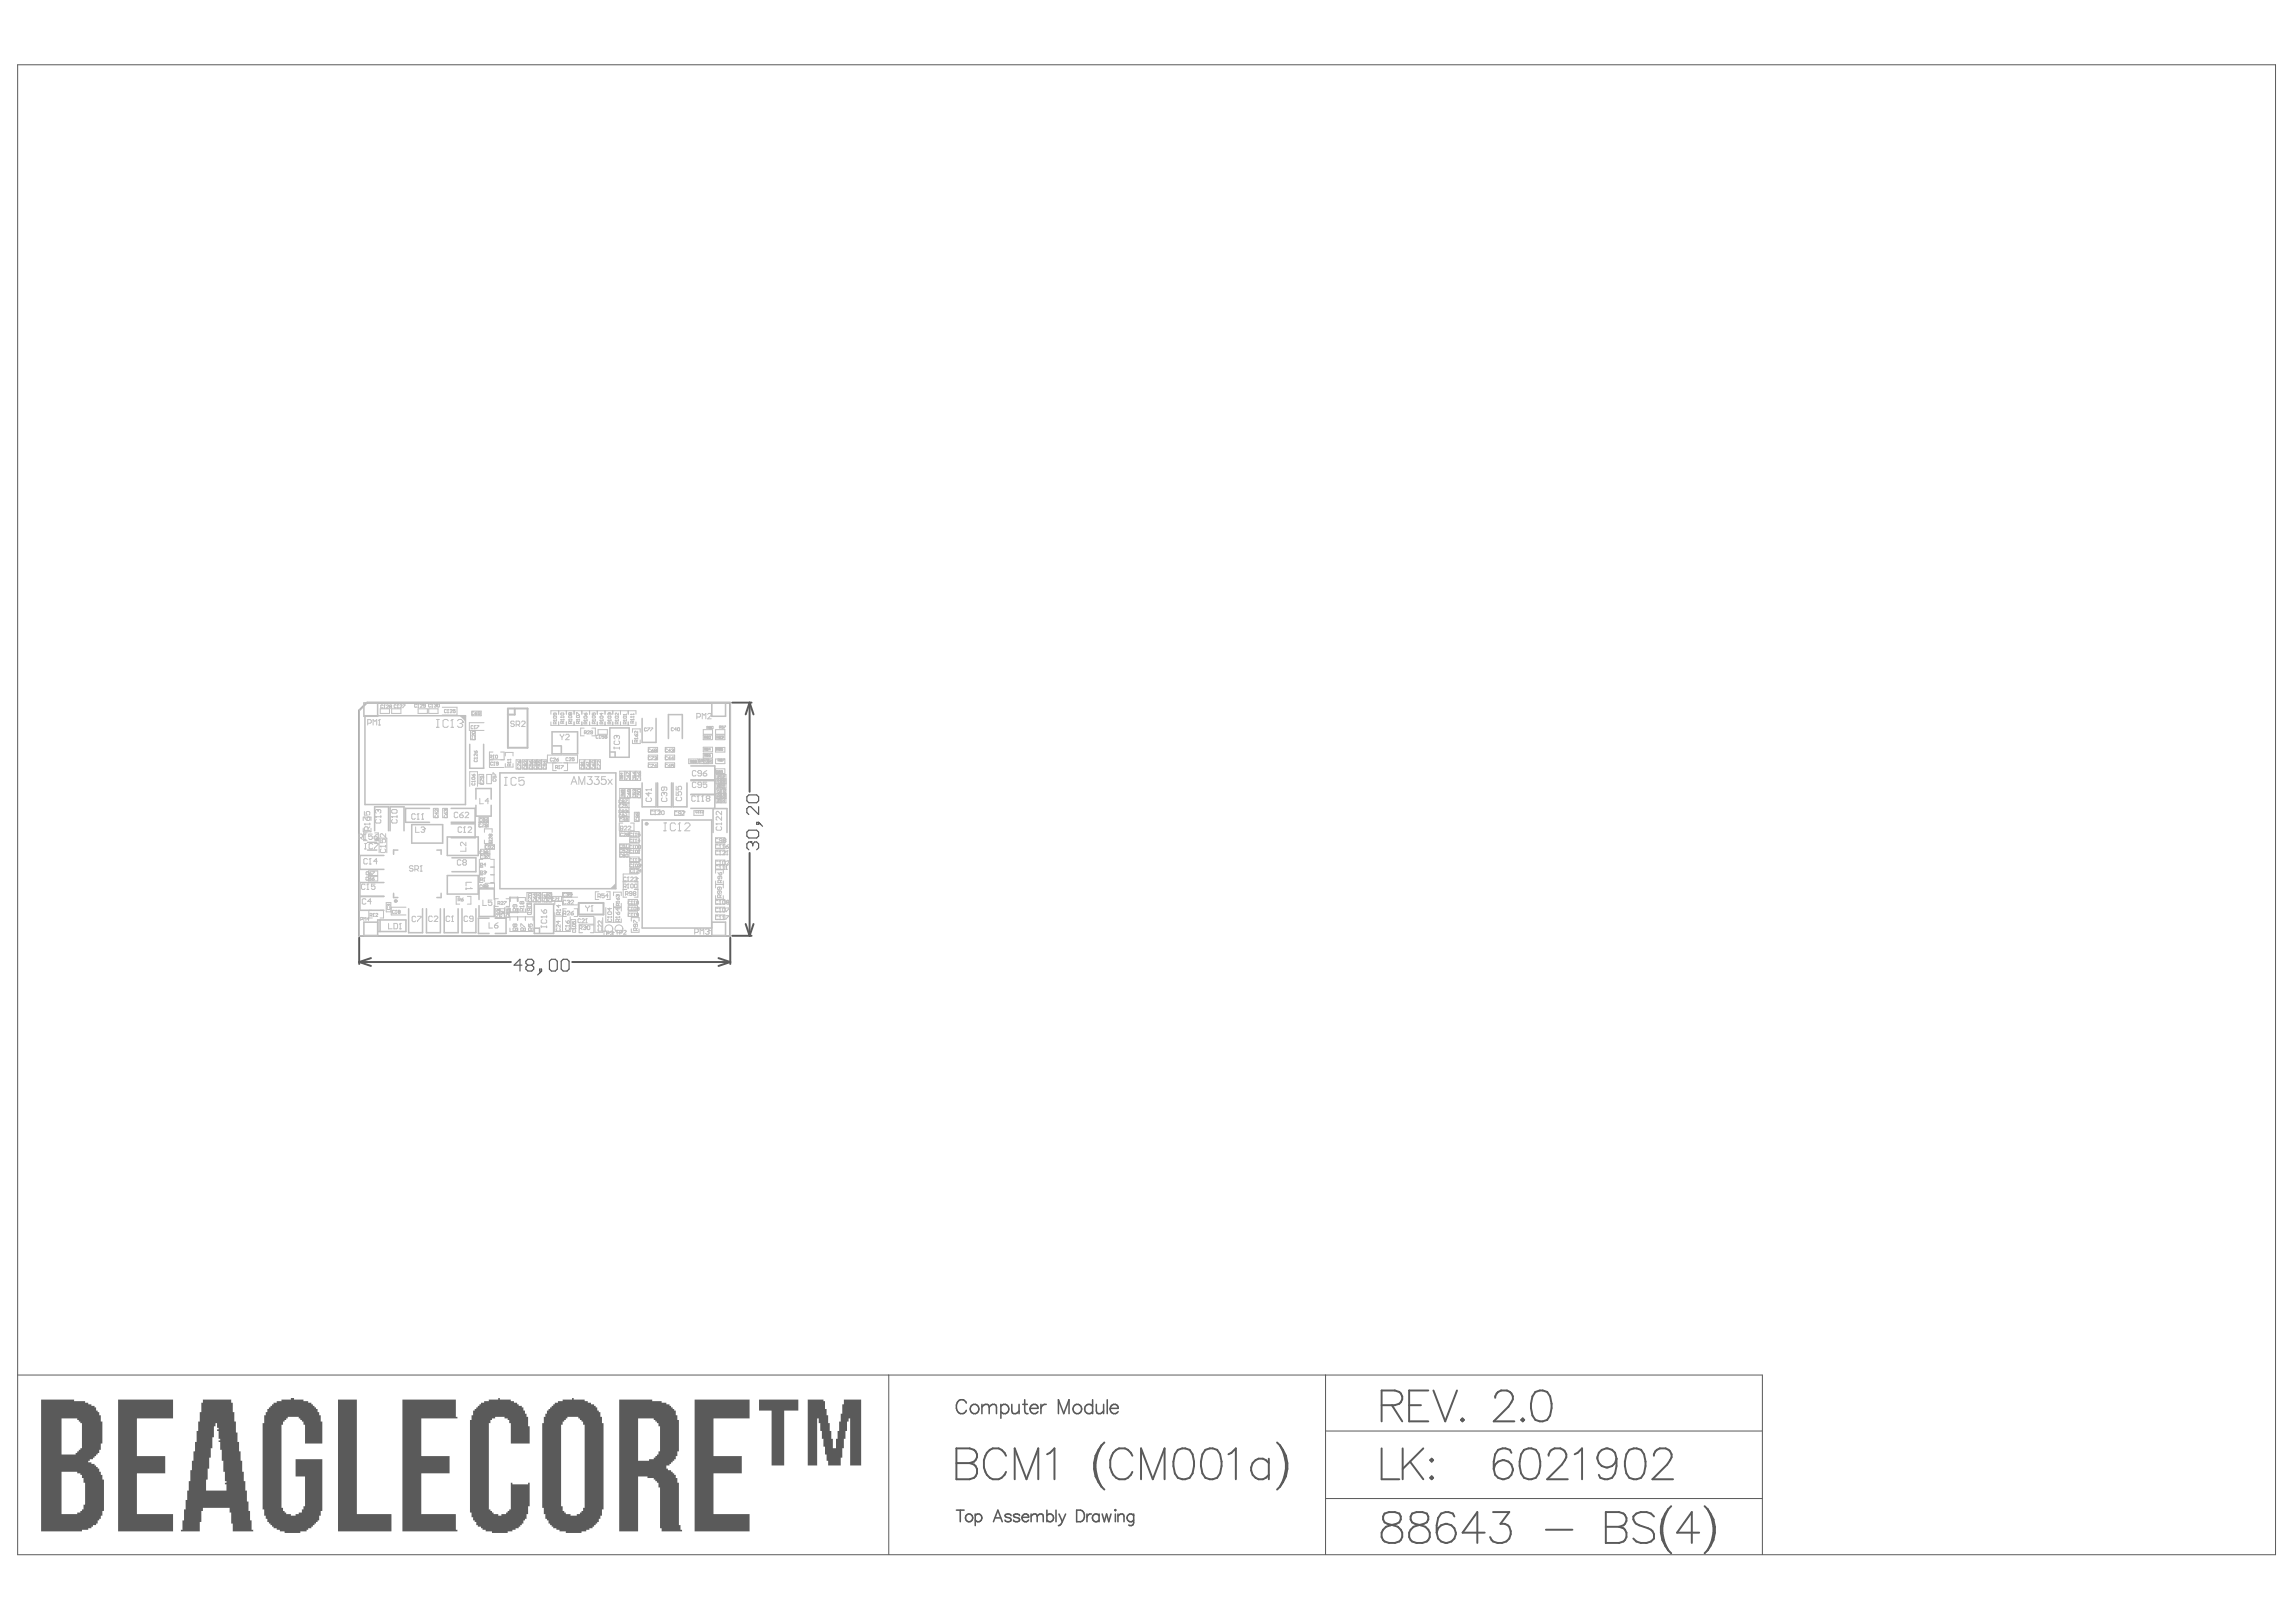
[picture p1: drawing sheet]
<svg xmlns="http://www.w3.org/2000/svg" width="297mm" height="210mm" viewBox="0 0 297 210" stroke-linecap="round" stroke-linejoin="round" font-family="sans-serif">
<g fill="#5a5a5a">
<path d="M43.7 181.1h2.5v14.8h4.4v2.3h-6.9z"/>
<path d="M52.1 181.1h6.9v2.3h.2v.2h-4.7v4.8h3.7v2.3h-3.7v5.2h4.5v2.1h.2v.2h-7.1z"/>
<path d="M15.3 181.1h7.1v2.5h-4.7v4.8h3.7v2.3h-3.7v5.2h4.7v2.3h-7.1z"/>
<path d="M34.6 182.3h.2v-.2h.2v-.2h.2v-.2h.2v-.2h.4v-.2h.6v-.2h1.2v-.2h.4v.2h1.3v.2h.6v.2h.4v.2h.2v.2h.2v.2h.2v.2h.2v.4h.2v.5h.2v.8h.2v2.8h-2.2v-2.4h-.2v-.4h-.2v-.2h-.2v-.2h-.3v-.2h-1.4v.2h-.2v.2h-.2v.2h-.2v.4h-.2v10.7h.2v.4h.2v.2h.2v.2h.6v.2h.6v-.2h.4v-.2h.5v-.4h.2v-.4h.2v-3.8h-1.3v-2.3h3.5v6.7h-.2v.6h-.2v.7h-.2v.2h-.2v.2h-.2v.2h-.2v.2h-.2v.2h-.4v.2h-.2v.2h-.8v.2h-2.1v-.2h-.6v-.2h-.4v-.2h-.4v-.2h-.2v-.2h-.2v-.2h-.2v-.2h-.2v-.4h-.2v-.5h-.2v-.8h-.2v-11.1h.2v-1h.2v-.5h.2z"/>
<path d="M61.2 182.5h.2v-.2h.2v-.2h.2v-.2h.2v-.2h.2v-.2h.4v-.2h.6v-.2h1.3v-.2h.2v.2h1.4v.2h.4v.2h.4v.2h.2v.2h.4v.2h.2v.4h.2v.4h.2v.5h.2v1.2h.2v2.2h-2.4v-2.6h-.2v-.4h-.2v-.2h-.4v-.2h-1.2v.2h-.5v.2h-.2v.4h-.2v11.1h.2v.2h.2v.2h.3v.2h.6v.2h.4v-.2h.6v-.2h.2v-.2h.2v-.2h.2v-3.4h.2v.2h2v-.2h.2v3h-.2v1h-.2v.7h-.2v.2h-.2v.4h-.2v.2h-.2v.2h-.2v.2h-.4v.2h-.4v.2h-.6v.2h-2.1v-.2h-.8v-.2h-.4v-.2h-.2v-.2h-.4v-.2h-.2v-.4h-.2v-.2h-.2v-.5h-.2v-.6h-.2v-11.9h.2v-.6h.2z"/>
<path d="M98.2 181.1h5.1v1.4h-1.9v7.1h-1.6v-7.1h-1.6z"/>
<path d="M104.5 181.1h2v.2h.2v1h.2v.9h.2v1h.2v1h.2v1h.3v1.2h.4v-1.2h.2v-1h.2v-1.2h.2v-1.1h.2v-1.2h.2v-.6h2.2v8.5h-1.4v-6h-.2v.4h-.2v1.2h-.2v1h-.2v1.2h-.2v1.2h-.2v1h-1.7v-.6h-.2v-.8h-.2v-1h-.2v-1h-.2v-1h-.2v-1h-.2v-.6h-.2v6h-1.2z"/>
<path d="M89.9 181.1h7.1v2.5h-4.7v4.8h3.7v2.3h-3.7v5.2h4.7v2.3h-7.1z"/>
<path d="M5.3 181.1h4.3v.2h1.4v.2h.4v.2h.4v.2h.4v.2h.2v.4h.2v.2h.2v.5h.2v.8h.2v2.8h-.2v.8h-.2v.4h-.2v.2h-.2v.2h-.2v.2h-.2v.2h-.4v.2h-.2v.2h.4v.2h.4v.2h.2v.3h.2v.2h.2v.4h.2v.4h.2v.6h.2v4h-.2v.6h-.2v.5h-.2v.2h-.2v.4h-.2v.2h-.4v.2h-.2v.2h-.4v.2h-.8v.2h-5.3zM8 183.6v4.6h1.8v-.2h.2v-.2h.2v-.2h.2v-.2h.2v-3.2h-.2v-.2h-.2v-.2h-.2v-.2zM8 190.5v5.4h2v-.2h.4v-.2h.2v-.2h.2v-.6h.2v-2.8h-.2v-.6h-.2v-.4h-.2v-.2h-.4v-.2z"/>
<path d="M26.3 181.1h3.6v.4h.2v1.2h.2v1.3h.2v1.4h.2v1.2h.2v1.2h.2v1.2h.2v1.5h.2v1.2h.2v1.2h.2v1.4h.2v1.2h.2v1.3h.3v1.2h.2v.2h-2.7v-1h-.2v-1.5h-.2v-.6h-3.4v.4h-.3v1.5h-.2v1.2h-2.4v-.2h.2v-1.2h.2v-1.5h.2v-1.2h.2v-1.2h.2v-1.2h.2v-1.4h.2v-1.3h.2v-1.2h.2v-1.2h.2v-1.4h.2v-1.2h.2v-1.3h.2v-1.2h.3zM27.9 184.2v.4h-.2v1.4h-.2v1.4h-.2v1.2h-.2v1.5h-.2v1.4h-.2v1.4h2.6v-.8h-.2v-.2h.2v-.2h-.2v-1.2h-.2v-1.5h-.2v-1.4h-.2v-1h-.2v-.2h.2v-.2h-.2v-1h-.2v-.2h.2v-.2h-.2v-.6z"/>
<path d="M70.8 182.5h.2v-.2h.2v-.2h.2v-.2h.2v-.2h.2v-.2h.4v-.2h.6v-.2h1.2v-.2h.2v.2h1.4v.2h.4v.2h.5v.2h.4v.2h.2v.2h.2v.4h.2v.2h.2v.7h.2v.8h.2v11.1h-.2v.8h-.2v.5h-.2v.4h-.2v.2h-.2v.2h-.2v.2h-.2v.2h-.5v.2h-.4v.2h-.6v.2h-2v-.2h-.8v-.2h-.4v-.2h-.4v-.2h-.2v-.2h-.2v-.2h-.2v-.4h-.2v-.2h-.2v-.7h-.2v-.8h-.2v-10.9h.2v-.8h.2v-.5h.2zM72.8 184v.4h-.2v10.5h.2v.6h.2v.2h.2v.2h.6v.2h.8v-.2h.4v-.2h.2v-.2h.2v-.4h.2v-10.7h-.2v-.4h-.2v-.2h-.2v-.2h-.2v-.2h-1.4v.2h-.2v.2h-.2v.2z"/>
<path d="M80.1 181.1h4.3v.2h1.2v.2h.6v.2h.4v.2h.2v.2h.2v.2h.2v.2h.2v.7h.2v.6h.2v4h-.2v.6h-.2v.4h-.2v.2h-.2v.2h-.2v.2h-.2v.2h-.4v.5h.2v.2h.4v.2h.2v.2h.2v.2h.2v.4h.2v.6h.2v5.5h.2v.6h.2v.2h-2.6v-.4h-.2v-5.3h-.2v-.6h-.2v-.2h-.2v-.2h-.2v-.2h-.8v-.2h-1.3v7.1h-2.4zM82.5 183.6v5.4h1.5v-.2h.6v-.2h.2v-.2h.2v-.2h.2v-.4h.2v-3.2h-.2v-.4h-.2v-.2h-.2v-.2h-.2v-.2z"/>
</g>
<path d="M2.3 8.4h292.1v192.8h-292.1zM2.3 177.9h225.7v23.3M115 177.9v23.3M171.5 177.9v23.3M171.5 193.9h56.5M171.5 185.2h56.5" fill="none" stroke="#5a5a5a" stroke-width=".13"/>
<g fill="none" stroke="#5a5a5a" stroke-width=".2">
<path d="M46.5 91.9l1-1h47v30.2h-48zM123.7 195.4h1M124.2 195.4v1.5M125 181.6a.66 .66 0 0 0-.7-.5 .66 .66 0 0 0-.6 .7 .79 .79 0 0 0 .2 .9 .79 .79 0 0 0 .9 .2l.2-.4M126.2 196.1a.48 .48 0 0 1 .7 0 .48 .48 0 0 1 0 .7 .48 .48 0 0 1-.7-.1M126.2 195.9v1.5M127 182.1l.5-.4 .4 .1 .1 .3M127 181.7v1.2M128 182.1l.4-.4 .4 .1 .1 .3v.8M128 182.1v.8M128.5 196.9l.6-1.5 .6 1.5M128.7 196.4h.8"/>
<path d="M129.5 182a.57 .57 0 0 1 .8-.1 .57 .57 0 0 1 0 .9 .57 .57 0 0 1-.8-.1M129.5 181.7v1.8M130.8 196.1a.45 .45 0 0 0-.8 0l.1 .2a.82 .82 0 0 1 .7 .3v.1a.45 .45 0 0 1-.8 0M130.9 181.7v.9l.1 .3h.4l.4-.3M131.8 181.7v1.2M131.9 196.1a.45 .45 0 0 0-.8 0l.1 .2a.82 .82 0 0 1 .7 .3v.1a.45 .45 0 0 1-.8 0M132.2 196.4a.47 .47 0 0 0 .3 .5 .47 .47 0 0 0 .6-.2M132.3 181.7h.6M132.4 196a.4 .4 0 0 1 .5 0 .4 .4 0 0 1 .2 .4h-.9zM132.6 181.1v1.5l.1 .3h.3M133.3 182.3a.57 .57 0 0 0 .3 .6 .57 .57 0 0 0 .7-.2M133.3 182a.5 .5 0 0 1 .6-.3 .5 .5 0 0 1 .4 .6h-1z"/>
<path d="M133.4 196.2l.4-.3 .3 .1 .1 .2M133.4 195.9v1M134.2 196.2l.3-.3 .4 .1 .1 .9M134.2 196.2v.7M134.7 181.7v1.2M135.4 181.7a.58 .58 0 0 0-.7 .6M135.4 196.1a.48 .48 0 0 1 .7 0 .48 .48 0 0 1 0 .7 .48 .48 0 0 1-.7-.1M135.4 195.4v1.5M136.6 195.4v1.5M136.9 182.9v-1.8l.7 1.8 .7-1.8v1.8M137 195.9l.4 1M137.4 196.9a.58 .58 0 0 1-.5 .5"/>
<path d="M137.9 195.9l-.5 1M139.3 195.4h.5a.8 .8 0 0 1 .5 .8 .8 .8 0 0 1-.5 .7h-.5zM140.6 195.9v1M141.2 195.9a.48 .48 0 0 0-.6 .5M141.4 182a.57 .57 0 0 0-.9-.1 .57 .57 0 0 0 0 .9 .57 .57 0 0 0 .9-.1M141.4 181.1v1.8M141.8 181.7v.9l.1 .3h.4l.5-.3M142.2 196.1a.48 .48 0 0 0-.7 0 .48 .48 0 0 0 0 .7 .48 .48 0 0 0 .7-.1M142.2 195.9v1M142.6 195.9l.3 1 .3-1 .2 1 .3-1M142.8 181.7v1.2M143.2 181.1v1.8"/>
<path d="M143.6 182.3a.57 .57 0 0 0 .4 .6 .57 .57 0 0 0 .7-.2M143.7 182a.5 .5 0 0 1 .6-.3 .5 .5 0 0 1 .4 .6h-1.1zM144.2 195.4h.1h.1l-.1 .1zM144.3 195.9v1M144.6 196.2l.4-.3 .3 .1 .1 .9M144.6 195.9v1M146.7 196.1a.48 .48 0 0 0-.7 0 .48 .48 0 0 0 0 .7 .48 .48 0 0 0 .7-.1M146.7 195.9v1.2a.39 .39 0 0 1-.3 .3 .39 .39 0 0 1-.4 0"/>
<circle cx="125.4" cy="196.4" r=".49"/>
<circle cx="126.1" cy="182.4" r=".59"/>
<circle cx="139.3" cy="182.4" r=".59"/>
</g>
<g fill="none" stroke="#5a5a5a" stroke-width=".25">
<path d="M94.7 90.9h2.5M97 90.9v11.6M97 90.9l-.5 1.6M97 90.9l.5 1.6M96.5 119.6l.5 1.5M97 110.4v10.7M97.5 119.6l-.5 1.5M46.5 124.5l1.5 .5M46.5 121.4v3.3M46.5 124.5h19.6M48 124l-1.5 .5M74 124.5h20.5"/>
<path d="M93 124l1.5 .5M94.5 121.4v3.3M94.5 124.5l-1.5 .5M94.7 121.1h2.5M184.8 179.9h-2.5v4h2.5M185.4 179.9l1.6 4 1.5-4M123.7 187.4h1.7l.6 .2a.92 .92 0 0 1 0 1.5l-.6 .2a1.05 1.05 0 0 1 1 1.1 1.05 1.05 0 0 1-1 1h-1.7zM123.7 189.3h1.7M130.2 188.4a1.39 1.39 0 0 0-1.4-1 1.39 1.39 0 0 0-1.3 1 2.25 2.25 0 0 0 .9 3 1.42 1.42 0 0 0 1.8-.9M131.3 191.4v-4l1.5 4 1.5-4v4M135.5 188.2l.3-.2 .6-.6v4M142.5 187.1a4.1 4.1 0 0 0 0 5.3"/>
<path d="M142.5 192.4l.4 .4M142.5 187.1a5 5 0 0 0 0 5.3M142.9 186.7l-.4 .4M146.5 188.4a1.39 1.39 0 0 0-1.3-1 1.39 1.39 0 0 0-1.4 1 2.25 2.25 0 0 0 1 3 1.42 1.42 0 0 0 1.7-.9M147.6 191.4v-4l1.5 4 1.6-4v4M152.4 187.6a1.3 1.3 0 0 1 1.9 .6 3.3 3.3 0 0 1-.4 3 1.3 1.3 0 0 1-1.9-.5 3.3 3.3 0 0 1 .4-3.1zM155.9 187.6a1.3 1.3 0 0 1 1.9 .6 3.3 3.3 0 0 1-.3 3 1.3 1.3 0 0 1-1.9-.5 3.3 3.3 0 0 1 .3-3.1zM158.9 188.2l.4-.2 .6-.6v4M164.2 189.3a1.3 1.3 0 0 0-1.9-.3 1.3 1.3 0 0 0-.2 1.9 1.21 1.21 0 0 0 2.1 0M164.2 188.8v2.6M165.2 186.7l.4 .4M165.6 187.1a4.1 4.1 0 0 1 0 5.3"/>
<path d="M165.6 192.4l-.4 .4M165.6 187.1a5 5 0 0 1 0 5.3M178.7 181.8h1.8l.5-.1a.92 .92 0 0 0 0-1.6l-.5-.2h-1.8v4M178.7 187.4v4h2.3M179.1 195.9a.81 .81 0 0 0 .4 1.3l.8 .2a1.15 1.15 0 0 1 1.1 1 1.15 1.15 0 0 1-.9 1.3h-.8a1.1 1.1 0 0 1-1-.9 1.1 1.1 0 0 1 .6-1.2l1.3-.4a.81 .81 0 0 0 .4-1.3l-.5-.2h-.8zM180.1 181.8l1.3 2.1M181.5 187.4v4M182.3 181.8h1.5M182.4 189.1l1.7 2.3M182.7 195.9a.81 .81 0 0 0 .4 1.3l.7 .2a1.15 1.15 0 0 1 1.2 1 1.15 1.15 0 0 1-1 1.3h-.7a1.1 1.1 0 0 1-1-.9 1.1 1.1 0 0 1 .6-1.2l1.3-.4a.81 .81 0 0 0 .4-1.3l-.6-.2h-.7zM184.1 187.4l-2.6 2.7M185 189l.2-.2 .2 .2-.2 .1z"/>
<path d="M185 191.2l.2-.1 .2 .1-.2 .2zM188.2 196.2l-.2-.3a1.3 1.3 0 0 0-1.9 .5l-.2 1v.9M189 183.7l.2-.1 .2 .1-.2 .2zM192.1 198.3h-2.9l1.9-2.6v4M193.2 195.7h2.1l-1.2 1.5a1.09 1.09 0 0 1 1.3 1.3 1.48 1.48 0 0 1-2.4 .8l-.2-.4M193.4 180.9a.99 .99 0 0 1 .8-1h.8a.98 .98 0 0 1 .5 1.6l-.3 .5-2 1.9h2.7M195.5 188l-.2-.4a1.3 1.3 0 0 0-1.9 .6l-.2 .9v1M197 183.6l.2 .1-.2 .2-.2-.2zM197.2 187.6a1.3 1.3 0 0 1 1.9 .6 3.3 3.3 0 0 1-.4 3 1.3 1.3 0 0 1-1.9-.5 3.3 3.3 0 0 1 .4-3.1zM198.6 180.1a1.3 1.3 0 0 1 1.9 .6 3.3 3.3 0 0 1-.3 3 1.3 1.3 0 0 1-1.9-.5 3.3 3.3 0 0 1 .3-3.1zM200 198h3.4M200.4 188.4a.99 .99 0 0 1 .7-1h.8a.98 .98 0 0 1 .5 1.6l-.3 .5-1.9 1.9h2.6"/>
<path d="M203.7 188.2l.4-.2 .6-.6v4M207.7 195.7h1.8l.5 .2a.92 .92 0 0 1 0 1.5l-.5 .2a1.05 1.05 0 0 1 1 1 1.05 1.05 0 0 1-1 1.1h-1.8zM207.7 197.6h1.8M209.1 188.8v.9l-.2 1a1.3 1.3 0 0 1-1.9 .5l-.2-.3M210.8 187.6a1.3 1.3 0 0 1 1.9 .6 3.3 3.3 0 0 1-.4 3 1.3 1.3 0 0 1-1.9-.5 3.3 3.3 0 0 1 .4-3.1zM214 188.4a.99 .99 0 0 1 .7-1h.8a.98 .98 0 0 1 .6 1.6l-.4 .5-1.9 1.9h2.6M214 196.2a1.76 1.76 0 0 0-2.7 0 1.02 1.02 0 0 0 .8 1.2l1.1 .4a1.08 1.08 0 0 1 .8 1.3 1.76 1.76 0 0 1-2.7 0M215.8 195.3a4.1 4.1 0 0 0 0 5.3M215.8 195.3a5 5 0 0 0 0 5.3M216.2 194.9l-.4 .4M219.8 198.3h-2.8l1.9-2.6v4M220.5 194.9l.4 .4"/>
<path d="M220.9 195.3a4.1 4.1 0 0 1 0 5.3M220.9 195.3a5 5 0 0 1 0 5.3M215.8 200.6l.4 .4M220.9 200.6l-.4 .4"/>
<circle cx="187.1" cy="198.4" r="1.24"/>
<circle cx="194.5" cy="190.2" r="1.24"/>
<circle cx="207.9" cy="188.7" r="1.24"/>
</g>
<g fill="none" stroke="#5a5a5a" stroke-width=".15">
<path d="M96.6 103.1l.3-.2h1l.2 .2v.5l-.2 .3h-1l-.3-.3zM96.6 107.7l.3-.3h1l.2 .3v.5l-.2 .2h-1l-.3-.2zM97.1 109h.1M97.1 109h-.2l-.3 .2v.5l.3 .3M97.1 109l.3 .2M97.4 109.2l.2-.2h.3l.2 .2v.5l-.2 .3M97.4 109.2v.3M97.9 106.4h.2v.3h-.2zM98.1 104.4v1l-1-1h-.2l-.3 .2v.6l.3 .2M98.1 106.4l.6 .5M67.5 124.9h-1l.8-.8v1.6M68.3 124.9h.5"/>
<path d="M68.3 124.9l-.3-.3v-.2l.3-.3h.5l.2 .3v.2l-.2 .3M68.3 124.9l-.3 .3v.2l.3 .3h.5l.2-.3v-.2l-.2-.3M69.8 125.4h.3v.3h-.3zM70.1 125.7l-.5 .5M71.1 124.4l.2-.3h.5l.3 .3v1l-.3 .3h-.5l-.2-.3zM72.6 124.4l.3-.3h.5l.2 .3v1l-.2 .3h-.5l-.3-.3z"/>
</g>
<g fill="#c0c0c0">
<path d="M59.5 92.6h.7v.8z"/>
<path d="M78.9 115l.8-.7v.7z"/>
</g>
<g fill="none" stroke="#c0c0c0" stroke-width=".13">
<path d="M47.6 93.6h.3l.1-.1v-.3l-.1-.1h-.3v.7M48.3 93.8v-.7l.2 .3 .2-.3v.7M49 93.8h.2M49.1 93.1h.1M49.1 93.1v.7M49.1 93.1l-.1 .1M49.2 91.7h1.2v.6h-1.2zM49.5 91.3v-.1l-.2 .1v.3h.2M49.7 91.6h.1M49.7 91.2h.1M49.7 91.2v.4M49.7 91.2v.1"/>
<path d="M50 91.3l.1-.1 .2 .1-.3 .3h.3M50.5 91.4h-.1l.1-.2 .2 .1-.1 .1M50.5 91.4l-.1 .1 .1 .1h.2l-.1-.2M50.5 91.4h.1M50.7 91.7h1.2v.6h-1.2zM51.3 91.3l-.1-.1-.2 .1v.2l.1 .1 .2-.1M51.4 91.6h.1M51.5 91.2h.1M51.5 91.2v.4M51.5 91.2l-.1 .1M51.7 91.3l.1-.1 .2 .1-.3 .3h.3M52.1 91.2h.3l-.3 .4"/>
<path d="M53.9 91.2l-.1-.1-.2 .1v.3h.1h.2M54 91.5h.2M54.1 91.7h1.2v.6h-1.2zM54.1 91.1h.1M54.1 91.1v.4M54.1 91.1l-.1 .1M54.4 91.2v-.1l.2 .1-.2 .3h.2M55 91.3h-.2v-.2l.2 .1v.3h-.2M55.5 91.7h1.2v.6h-1.2zM55.7 91.2l-.1-.1-.2 .1 .1 .3 .2-.1M55.8 91.5h.2M55.9 91.1h.1"/>
<path d="M55.9 91.1v.4M55.9 91.1l-.1 .1M56.2 91.2l.2-.1v.1M56.3 91.3h.1M56.4 91.3v.1v.1l-.2-.1M56.4 91.2h.1M56.4 91.2v.1M56.5 93.1h.3M56.5 94.1h.3M56.6 93.1v1M56.6 91.1l.2 .1v.3l-.2-.1zM57.2 91.5h1.9v1h-1.9"/>
<path d="M57.8 91.9l-.1-.1-.2 .1 .1 .3h.2M57.9 92.2h.1M58 91.8h.1M58 91.8v.4M58 91.8l-.1 .1M58 93.3l-.2-.2h-.3l-.2 .2v.7l.2 .1h.3l.2-.1M58.2 91.9l.1-.1 .2 .1-.3 .3h.3M58.3 94.1h.4M58.5 93.1h.1M58.5 93.1v1M58.5 93.1l-.2 .2M58.9 91.8h-.3v.2h.2h.1l-.1 .2h-.2"/>
<path d="M59.2 93.3l.1-.2h.4l.2 .2v.1M59.5 93.6h.2M59.7 93.6l.2 .2v.2l-.2 .1h-.4l-.1-.1M59.9 93.4h.1M59.9 93.4l-.2 .2M60.9 94.5v1.2h.6v-1.2M61.1 92h1.2v.6h-1.2zM61.1 92.2v-.1l.2 .1M61.1 92.4v.1l.2-.1M61.1 95.3v-.2l.4 .2M61.1 95.5v.2M61.2 94l-.1-.1-.2 .1v.2l.1 .1 .2-.1"/>
<path d="M61.3 94.3h.2M61.3 98.1h.1M61.3 98.1h.4M61.3 98.1l.1 .1M61.3 97.2l.2 .2M61.4 95.5h.1M61.4 93.9h.1M61.4 93.9v.4M61.4 93.9l-.1 .1M61.4 98.3l-.1 .1 .1 .2 .3-.1v-.2M61.4 92.3h.3v.1l-.2 .1zM61.5 94.7h-.1h-.3v.2h.4"/>
<path d="M61.5 95.7h-.1M61.5 97.2h.1h.1v.2h-.2zM61.7 93.9h.2l-.2 .4M61.7 92.1l-.3 .2M61.7 97.6v.2l-.2-.2h-.2l.1 .2M61.7 98v.2M62.1 92.3h-.2v-.1v-.1l.2 .1v.2v.1l-.2-.1M62.6 93.5h-1.9v1h1.9M63.4 98h.2v-.2l-.2-.1v.4M63.5 98l.1 .1M63.7 98.7v-.1l-.2 .1v.3h.2M63.8 98.1h.1"/>
<path d="M63.8 97.3h-.5v2h1.9M63.8 97.7h.1M63.8 97.7v.4M63.8 97.7v.1M63.9 99h.1M63.9 98.6h.1M63.9 98.6v.4M63.9 98.6v.1M64.1 97.8l.1-.1 .2 .1-.1 .3h-.2zM64.5 98.8h-.2h-.1l.1-.2 .2 .1v.3h-.1h-.2M64.8 97.3h.4v1h-1.9M65.4 97.8v-.4h1v.4"/>
<path d="M65.4 98.8v.5h1v-.5M65.7 98.7h.1M65.7 98.3h.1M65.7 98.3h.4M65.7 98.7h.4M65.7 98.3v.1M65.9 99.1v-.2h-.2v.2h.4M66.1 98.9l-.2 .1M66.1 98.3v.1M66.1 98.6v.1M66.5 93.4l-.1-.1h-.2l-.1 .3 .1 .1h.2l.1 .2-.1 .1h-.2l-.1-.1M66.8 93.8h.3l.1-.1v-.3l-.1-.1h-.3v.7"/>
<path d="M66.8 98.3h.6v1.2h-.6zM67 99.1v-.2l.4 .2M67 98.5l.2 .2M67 93.8l.2 .2M67 99.3v.2M67.3 99.3h.1M67.4 98.7h-.2M67.4 98.5h-.1h-.1v.2M67.4 99.5h-.1M67.5 93.4l.1-.1h.2l.1 .1v.2l-.4 .4h.4M67.6 98.3h.6v1.2h-.6zM67.8 98.7v-.2l.4 .2"/>
<path d="M67.8 99.3v.2M68 98.9v.2M68 98.9h-.1h-.1v.2h.2M68 99.1h.2M68 98.9h.2M68.1 99.3h.1M68.2 99.5h-.1M68.3 98.3h2.4v1.2h-2.4zM68.5 98.9v.2h.2l-.1-.1 .1-.1h.2M68.5 98.5l.2 .2M68.5 99.3v.2M68.8 99.3h.1"/>
<path d="M68.9 98.7h-.2M68.9 98.3v1.2M68.9 98.5h-.1h-.1v.2M68.9 99.1h-.1M68.9 99.5h-.1M69.1 98.9v.2h.2l-.1-.1 .1-.1h.2M69.1 99.3v.2M69.3 98.5h-.1h-.1v.2h.2M69.3 98.7h.2M69.3 98.5h.2M69.3 98.5v.2M69.4 99.3h.1"/>
<path d="M69.5 98.3v1.2M69.5 99.5h-.1M69.5 99.1h-.1M69.7 98.9v.2h.2l-.1-.1 .1-.1h.2M69.7 99.3v.2M69.9 98.5v.2h-.2v-.2h.4M70 99.3h.1M70.1 98.3v1.2M70.1 99.5h-.1M70.1 98.7h-.1M70.1 99.1h-.1M70.3 99.3v.2"/>
<path d="M70.5 98.9v.2h-.2v-.2h.4M70.5 98.5v.2l-.2-.2h.4M70.6 99.3h.1M70.7 99.5h-.1M70.7 99.1h-.1M71.3 92.4v-.4h11v.4M71.3 93.4v.5h11v-.5M71.5 98.2l-.1-.1-.2 .1 .1 .3 .2-.1M71.5 98.7v1h.5M71.6 98.2l.1-.1 .2 .1-.3 .3h.3M71.6 93.2h.1M71.6 92.7h.3l.1 .2h-.3z"/>
<path d="M71.6 93.2l.1 .1M71.6 93.2h.4M71.8 92.3l-.1 .2h-.1l.1-.2h.2h.1l-.1 .2M71.9 93.7l-.1-.3-.2 .1v.2h.4M71.9 99.3h.2v-.2h-.2v.4M72 98.3h.2l.1 .1-.2 .1zM72 93.1v.2M72 93.4l-.1 .1M72 99.3l.1 .2M72.3 98.1l-.3 .2M72.3 92v.4M72.3 93.4v.5"/>
<path d="M72.3 99.5h.1M72.3 99.1h.1M72.3 99.1v.4M72.5 95l.2 .4M72.5 93.1h.1M72.5 92.8h.1M72.5 92.3h.4v.2h-.3zM72.5 93.1h.4M72.5 92.8h.4M72.5 93.1l.1 .1M72.5 92.8l.1 .1M72.6 99.1h.3l-.3 .4"/>
<path d="M72.7 95.4v.3M72.7 97.7h-1.9v1h1.9M72.8 93.6l-.1-.3-.2 .1v.2h.4M72.8 97.7h1.9v1h-1.9M72.9 95l-.2 .4M72.9 93.3l-.1 .2M72.9 92.7v.2M72.9 93.1v.1M73.2 95.1l.1-.1h.2l.1 .1v.2l-.4 .4h.4M73.3 92v.4M73.3 93.4v.5M73.4 98.7v1h-.4"/>
<path d="M73.5 98.1l-.1-.1-.2 .1v.3h.1h.2M73.6 93.2h.1M73.6 93.2h.4M73.6 98.1l.1-.1 .2 .1-.3 .3h.3M73.6 92.6h.3l.1 .2-.4 .1v-.1zM73.8 92.3v-.1l.2 .1-.1 .2-.1-.1M73.8 92.3v.1M73.8 92.3l-.1-.1-.1 .1v.2l.2-.1M73.8 93.6v-.2h-.2v.2h.4M74 93.1v.1M74 93.4l-.2 .1M74.3 92v.4"/>
<path d="M74.3 93.4v.5M74.3 98h-.3v.2h.2h.1l-.1 .2h-.2M74.6 93.1h.1M74.6 92.7l.3-.1 .1 .2-.4 .1zM74.6 93.1h.4M74.6 92.5v-.3l.4 .3M74.6 93.1v.1M74.8 93.6v-.3l-.2 .1v.2h.4M75 98.3h.6v1.2h-.6zM75 93.1v.1M75 93.3l-.2 .2M75.2 98.7h.1"/>
<path d="M75.2 98.7h.4M75.2 99.3v.2M75.3 92v.4M75.3 93.4v.5M75.4 98.9h.2M75.4 98.9h-.1h-.1v.2h.2M75.4 99.1h.2M75.4 98.9v.2M75.5 99.3h.1M75.5 93.2h.1M75.5 93.2h.4M75.5 92.7h.4v.2h-.3z"/>
<path d="M75.5 93.2l.1 .1M75.5 92.3l.2 .2M75.6 94.2h-.5v1h.5M75.6 99.5h-.1M75.6 94.8h.2l.1-.2h-.3v.4M75.7 98.3h.6v1.2h-.6zM75.7 94.8l.2 .2M75.7 92.3h.2v.2h-.2zM75.8 93.7v-.2l-.2-.1-.1 .3h.4M75.9 98.7h.1M75.9 98.7h.4M75.9 98.9l.2 .2"/>
<path d="M75.9 99.3v.2M75.9 93.4l-.1 .1M75.9 93.1v.2M76 94.6h.1h.2l-.3 .4h.3M76.2 99.3h.1M76.3 92v.4M76.3 93.4v.5M76.3 99.1h-.2M76.3 98.9h-.1h-.1v.2M76.3 99.5h-.1M76.4 98.3h.6v1.2h-.6zM76.6 94.2h.4v1h-.4"/>
<path d="M76.6 98.9l.2 .2M76.6 93.2h.1M76.6 92.3v.2h.2v-.1v-.1h.2v.2M76.6 92.7h.4v.2h-.3zM76.6 93.2l.1 .1M76.6 93.2h.4M76.6 99.3v.2M76.7 94.8h-.2l-.1-.1 .1-.1h.2v.3l-.1 .1-.2-.1M76.9 93.7l-.1-.3-.2 .1v.2h.4M76.9 99.3h.1M77 98.5h-.1h-.3v.2h.4M77 99.1h-.2"/>
<path d="M77 98.9h-.2v.2M77 99.5h-.1M77 93.1v.2M77 93.4l-.1 .1M77.1 98.3h.6v1.2h-.6zM77.3 92v.4M77.3 93.4v.5M77.3 99.1v-.2l.4 .2M77.3 98.7v-.2l.4 .2M77.3 99.3v.2M77.4 94.4h1.2v.6h-1.2zM77.4 95.2l-.1-.1-.2 .1 .1 .3h.2"/>
<path d="M77.5 95.5h.2M77.6 95.1h.1M77.6 95.1v.4M77.6 95.1l-.1 .1M77.6 99.3h.1M77.6 93.2h.1M77.6 93.2h.4M77.6 92.7h.4v.2h-.3zM77.6 93.2l.1 .1M77.7 99.5h-.1M77.8 92.3v.2l-.2-.2h.4M77.9 93.7v-.2l-.2-.1-.1 .3h.4"/>
<path d="M78 93.4l-.1 .1M78 93.1v.2M78.1 95.1h-.2v.2h.1h.1v.2h-.2M78.3 92v.4M78.3 93.4v.5M78.3 95.3v-.2l.2 .1v.1M78.3 95.3v.1v.1h.2v-.2M78.3 95.3h.2M78.6 93.2h.1M78.6 93.2h.4M78.6 92.7h.4v.2h-.3zM78.6 93.2l.1 .1"/>
<path d="M78.8 92.3h.1M78.8 92.3h-.2l.1 .2M78.8 92.3h.1h.1v.2M78.8 92.3v.1M78.9 93.7l-.1-.3-.2 .1v.2h.4M79 93.4l-.1 .1M79 93.1v.2M79.3 92v.4M79.3 93.4v.5M79.4 96.7v.2M79.4 96.8h.7M79.6 95.9l-.2 .1v.2l.2 .1h.4l.1-.1v-.2l-.1-.1"/>
<path d="M79.6 93.2h.1M79.6 92.7h.3l.1 .2h-.3zM79.6 93.2h.4M79.6 93.2l.1 .1M79.7 95.2h.1M79.7 95.2l-.3 .1v.2l.2 .1M79.7 95.2l.1 .1M79.8 95.3l.1-.1 .2 .1v.2l-.1 .1M79.8 95.3v.1M79.9 93.7l-.1-.3-.2 .1v.2h.4M80 92.3v.2l-.3-.2h-.1l.1 .2M80 93.4l-.1 .1"/>
<path d="M80 93.1v.2M80.1 96.7v.2M80.2 99.8h.6v1.2h-.6zM80.3 92v.4M80.3 93.4v.5M80.6 93.2h.1M80.6 92.5h.1M80.6 93.2h.4M80.6 92.7h.4v.2h-.3zM80.6 93.2l.1 .1M80.6 92.5h.4M80.9 99.8h.6v1.2h-.6z"/>
<path d="M80.9 93.7l-.1-.3-.2 .1v.2h.4M81 93.4l-.1 .1M81 92.4v.1M81 93.1v.2M81.3 92v.4M81.3 93.4v.5M81.6 93.1h.1M81.6 92.8h.1M81.6 92.4h.1M81.6 93.1h.4M81.6 93.1l.1 .1M81.6 92.8h.4"/>
<path d="M81.6 92.4h.4M81.6 92.4l.1 .1M81.8 94.8v-.5h1v.5M81.8 95.8v.4h1v-.4M81.9 93.6l-.1-.3-.2 .1v.2h.4M82 92.4v.1M82 92.7v.1M82 93v.2M82 93.3l-.1 .1M82.1 99.9v.3l-.2-.2h.4M82.1 95.6h.1M82.1 95.6h.4"/>
<path d="M82.1 95l.2 .3M82.3 99.8h.6v1.2h-.6zM82.3 95.1l.1-.1 .1 .2-.2 .1zM82.4 96v-.2h-.2l-.1 .2h.4M82.5 99.9l.2 .3M82.5 94.6v.3l-.3-.3-.1 .1 .1 .2M82.5 95.8l-.1 .1M82.5 95.5v.1M82.9 100l-.1-.1-.1 .1v.2M83.6 94.3v-.1l-.2 .1v.2v.1l.2-.1M83.8 94.2h.2l-.2 .4M83.9 97.7h1.2v.6h-1.2z"/>
<path d="M83.9 96.7h1.2v.6h-1.2zM83.9 98.7h1.2v.6h-1.2zM83.9 99v-.1l.2 .1M83.9 98v-.1l.2 .1M83.9 97v-.1l.2 .1M83.9 99.3h.1M83.9 97.3h.1M83.9 98.3h.1M84.1 98.3h.1M84.1 99.3h.1M84.1 97.3h.1M84.2 94.2h.2l-.2 .4"/>
<path d="M84.3 98.9h.2l-.2 .4M84.3 97.1v.2M84.3 97.9h.2l-.2 .4M84.3 97.1l.2 .1v.1M84.5 96.9l-.2 .2M84.7 98l.2-.1v.2M84.7 98.3h.1M84.7 97.1v.1v.1M84.7 97.1v-.2l.2 .1v.1M84.7 97.1h.2M84.8 98.1h.1M84.9 98.1v.1v.1"/>
<path d="M84.9 97.1v.1v.1M84.9 98.1h.1M84.9 99.1h-.2l.2-.2v.4M86.1 97.7h1.2v.6h-1.2zM86.1 96.7h1.2v.6h-1.2zM86.1 98.7h1.2v.6h-1.2zM86.1 97v-.1l.2 .1M86.1 97.3h.1M86.1 98v-.1l.2 .1M86.1 99v-.1l.2 .1M86.1 99.3h.1M86.1 98.3h.1"/>
<path d="M86.3 97.3h.1M86.3 99.3h.1M86.3 98.3h.1M86.7 98.1h-.2l.2-.2v.4M86.7 97.1h-.2l.2-.2v.4M86.7 99.1h-.2l.2-.2v.4M86.9 97l.2-.1v.2M86.9 99.3h.1M86.9 97.3h.1M87 97.1h.1M87.1 97.1v.1v.1M87.1 94.2h-.2v.3v.1l.2-.1"/>
<path d="M87.1 97.1h.1M87.1 98.1h-.2l.2-.2v.4M87.1 98.9h-.2v.2h.1h.1v.2M87.5 94.4h-.2l.2-.2v.4M87.7 94.2h.2v.4l-.2-.1zM89.1 98.2h1.2v.6h-1.2zM89.3 98.6l.2-.1-.1-.1h-.1v.3M89.4 98.6l.1 .1M89.6 98.5v.2l.2-.1-.1-.1M89.6 98.5v-.1h.2l-.1 .1M89.6 98.5h.1M89.9 98.5v.2l.2-.1-.1-.1"/>
<path d="M89.9 98.5v-.1h.2l-.1 .1M89.9 98.5h.1M90 99.8l-.1-.1h-.2l-.1 .1v.5l.1 .1h.2l.1-.1M90.2 92.8h.3l.1-.1v-.3l-.1-.1h-.3v.7M90.4 98.2h1.8v.6h-1.8zM90.6 98.4h-.2l.1 .1h.1v.1h-.2M90.7 98.4l.2-.1v.2h-.1zM90.9 93v-.7l.2 .3 .2-.3v.7M90.9 98.5l-.2 .1M91 95.1h1.2v.6h-1.2zM91 94.4h1.2v.6h-1.2zM91 96.7h1.2v.6h-1.2z"/>
<path d="M91 97.5h1.2v.6h-1.2zM91 98.2v.6M91 98.3l.1 .1M91.1 97h.2v-.1l-.2-.1v.3M91.1 97.8l.2-.1v-.1h-.2v.3M91.1 95.5h.2v-.2h-.2v.3M91.2 98.3v.3h-.2l.1-.2h.1M91.2 97.8l.1 .1M91.2 97l.1 .1M91.2 95.5l.1 .1M91.3 98.4h.2v.2h-.2zM91.4 99.7l-.4 .4"/>
<path d="M91.5 94.2h.1l.1-.2h-.2v.3M91.5 97v.1h.1v-.1M91.5 97.7v.2l.1-.1v-.1M91.5 97v-.2l.1 .1v.1M91.5 97.7v-.1h.1v.1M91.5 97.7h.1M91.5 97h.1M91.5 95.4v-.1h.1v.1M91.5 95.4v.2l.1-.1v-.1M91.5 95.4h.1M91.6 92.4l.1-.1h.2l.1 .1v.2l-.4 .4h.4M91.6 94.2l.1 .1"/>
<path d="M91.6 98.5h.2v.1h-.2M91.6 98.4h.2M91.6 98.2v.6M91.7 97.7h.2v.1l-.1 .1zM91.7 95.3h.2l-.2 .3h.2M91.8 94.1v.2l.2-.1-.1-.1M91.8 94.1v-.1h.2l-.1 .1M91.8 94.1h.1M91.9 97h-.2l.2-.2v.3M91.9 97.6l-.2 .1M91.9 98.3l.1 .1M92.1 94h.2l-.1 .3-.1-.1z"/>
<path d="M92.1 98.3v.3h-.2l.1-.2h.1M92.6 95.1h1.2v.6h-1.2zM92.6 96.7h1.2v.6h-1.2zM92.6 94.4h1.2v.6h-1.2zM92.6 98.2h1.2v.6h-1.2zM92.6 99.5h1.2v.6h-1.2zM92.7 99.9h.2l-.1-.2h-.1v.3M92.7 97h.2v-.1l-.2-.1v.3M92.7 95.5l.2-.1v-.1h-.2v.3M92.8 99.9l.1 .1M92.8 97l.1 .1M92.8 95.5l.1 .1"/>
<path d="M92.9 98.2v.3M93 98.4l.1 .1M93 99.9h.1M93 99.9v-.2l.2 .1-.1 .1M93 99.9v.1h.2l-.1-.1M93 98.2l.1 .2h-.2M93.1 97v-.2l.1 .1v.1M93.1 97v.1h.1v-.1M93.1 97h.1M93.1 94.1h.1l.1-.1h-.2v.2M93.1 95.4v-.1h.1v.1M93.1 95.4v.2l.1-.1v-.1"/>
<path d="M93.1 95.4h.1M93.2 94.1l.1 .1M93.2 98.2v.2M93.2 98.4v.1h.2l-.1-.1M93.2 98.4h.1M93.3 95.3h.2v.1M93.3 98.2v.2M93.4 95.4h.1M93.5 99.9l-.2-.1v-.1l.2 .1v.2h-.2M93.5 95.4v.2l-.2-.1M93.5 96.8h-.2v.2h.2v.1h-.2M93.5 95.4h.1"/>
<path d="M93.6 94h-.2v.1l.1-.1 .1 .2h-.2M93.7 94h.2l-.2 .2M93.7 98.2l-.2 .3M46.4 108.4h.4l.1-.1v-.2l-.1-.2h-.4v.7M46.7 108.4l.2 .2M46.7 119h.2v-.2l-.2-.1v.4M47 106.2v-.5h1v.5M47 107.2v.4h1v-.4M47.1 119.1v-.4l.1 .2 .1-.2v.4M47.1 108.6h.3M47.1 106.6h.1M47.1 105v.5h.4l-.1-.3 .1-.2h.2l.1 .1v.3l-.1 .1"/>
<path d="M47.1 106.6l.2 .2M47.1 106.6h.7M47.1 105.7l.4 .5M47.2 109.2h.2M47.2 109.9h.2M47.2 107.9h.1M47.2 107.9l-.1 .2M47.2 107.9v.7M47.2 114.5l-.1-.1h-.2l-.1 .1v.5l.1 .1h.2l.1-.1M47.3 109.2v.7M47.3 116.4l-.1-.1h-.2l-.1 .1v.5l.1 .1h.2l.1-.1M47.5 115.1h.2"/>
<path d="M47.5 107.8h-.5v1h.5M47.5 111.2l-.1-.1h-.2l-.1 .1v.5l.1 .1h.2l.1-.1M47.6 114.4h.1M47.6 114.4v.7M47.6 114.4l-.1 .1M47.6 107.5v-.4l-.1-.1h-.2l-.2 .1v.4h.7M47.6 105.7l-.1 .1v.4M47.6 113.6l-.1-.1-.2 .1v.2l.1 .1 .2-.1M47.6 112.9v-.1l-.2 .1v.2v.1l.2-.1M47.7 112.7h1.2v.6h-1.2zM47.7 113.4h1.2v.6h-1.2zM47.7 105.7l.1 .1v.3l-.1 .1h-.2"/>
<path d="M47.7 118.9h-.2l.2-.2v.4M47.7 113.7h.2l.1 .1-.2 .1zM47.8 113h.2v.1l-.2 .1zM47.8 111.8h.2M47.8 107l-.2 .2M47.8 106.5v.3M47.9 118.5h.2v-.2l-.2-.1v.4M47.9 111.1h.1M47.9 111.1l-.1 .1M47.9 111.1v.7M48 118.5l.1 .1M48 113.5l-.3 .2"/>
<path d="M48 116.7h-.4l.3-.4v.7M48 112.8l-.2 .2M48.1 113.7h.2l.1 .1-.2 .1zM48.2 107.9h-.5v.4l.2-.1 .3 .1v.2l-.1 .1h-.3l-.1-.1M48.2 112.8h.2l-.2 .4M48.2 117.8h-.5v1h.5M48.2 109.3l-.1-.1h-.2l-.1 .1v.4l.1 .2h.2l.1-.2M48.3 118.6h.1M48.3 118.2h.1M48.3 118.2v.1M48.3 118.2v.4M48.4 108.3h.4l.1 .2-.1 .1h-.3l-.1-.1z"/>
<path d="M48.4 113.5l-.3 .2M48.5 109.2h.4l-.4 .7M48.5 107.8h.4v1h-.4M48.5 114.4h-.4v.4l.3-.2 .1 .2v.2l-.1 .1h-.2l-.1-.1M48.6 105.7h.1M48.6 105.7h.7M48.6 105.7l.1 .1M48.6 118.3l.1-.1 .2 .1-.3 .3h.3M48.7 106l-.1 .2v.2l.1 .1h.5l.1-.1v-.2l-.1-.2M48.8 104.8h.1M48.8 104.8l-.2 .1v.2l.1 .1M48.8 104.8l.1 .1"/>
<path d="M48.8 111.5h-.4l.3-.4v.7M48.9 107.9l-.5 .4M48.9 104.9l.1-.1 .3 .1v.2l-.1 .1M48.9 104.9v.1M49 110.4v-1.9h1v1.9M49.2 117.8h.4v1h-.4M49.2 109.5h.1M49.2 108.6v.5h.3l-.1-.3 .1-.2h.3l.1 .1v.2l-.1 .2M49.2 109.5h.7M49.2 109.5l.1 .1M49.3 105.6v.2M49.3 109.9l-.1 .1v.2l.1 .1h.5l.1-.1v-.2l-.1-.1"/>
<path d="M49.9 107.9v.5l-.5-.5h-.1l-.1 .1v.2l.1 .2M49.9 109.4v.2M50 116.8h.6v1.2h-.6zM50.1 117.4v.1v.2l.4-.1-.1-.2M50.2 117h.1M50.2 117l.1 .1M50.2 117l-.1 .1v.2M50.3 119.5v.7h.4M50.3 117.1v-.1l.2 .1-.1 .2M50.3 117.1v.1M50.7 105.7h.1M50.7 104.9l.1-.1h.5l.1 .1v.2l-.1 .1h-.5l-.1-.1z"/>
<path d="M50.7 105.7h.7M50.7 105.7l.1 .1M50.8 106l-.1 .2v.2l.1 .1h.5l.1-.1v-.2l-.1-.2M51 119.5h.3l.1 .1v.5l-.1 .1h-.3zM51 117.9v-.1l-.2 .1v.2v.1l.2-.1M51.2 118.2h.1M51.2 117.8h.1M51.2 117.8v.4M51.2 117.8v.1M51.4 105.6v.2M51.6 118l-.1-.1 .1-.1 .2 .1-.1 .1M51.6 118h.1"/>
<path d="M51.6 118l-.1 .1 .1 .1 .2-.1-.1-.1M51.8 119.5h.1M51.8 119.5v.7M51.8 119.5l-.1 .1M52.5 117.4h-1.9v1h1.9M53.4 112.1l-.1-.1h-.2l-.1 .1 .1 .3h.2l.1 .1-.1 .2h-.2l-.1-.1M53.7 112.5h.3l.1-.1v-.3l-.1-.1h-.3v.7M53.7 105.4l-.1-.1h-.2l-.1 .1v.5l.1 .1h.2l.1-.1M53.8 107v.7h.4M53.8 118.7l-.1-.1h-.3l-.1 .1v.5l.1 .1h.3l.1-.1M53.9 112.5l.2 .2M54 106h.2"/>
<path d="M54 118.6h.5v.1l-.5 .5v.1M54.1 105.3h.1M54.1 105.3v.7M54.1 105.3l-.1 .1M54.4 112.7h.2M54.5 107.1l.1-.1h.2l.1 .2M54.5 112h.1M54.5 112v.7M54.5 112l-.1 .1M54.6 106h.2M54.7 105.3h.1M54.7 105.3v.7"/>
<path d="M54.7 105.3l-.1 .1M54.7 107.4h.1M54.8 107.4l.1 .1-.1 .2h-.2l-.1-.1M54.9 107.2h.1M54.9 107.2l-.1 .2M55.9 118.7l-.1-.1h-.2l-.1 .1v.4l.1 .2h.2l.1-.2M56.1 104.6h.6v1.2h-.6zM56.2 118.7l.1-.1h.2l.1 .1v.1l-.4 .5h.4M56.3 105v-.1v-.2l.4 .3M56.3 105.5v.1v.2M56.5 105.1v.3l-.2-.2h.4M56.6 105.5l.1 .1"/>
<path d="M56.7 105.7l-.1 .1M57.3 104.6h.6v1.2h-.6zM57.5 105.1l.2 .3M57.5 105.5v.1v.2M57.6 104.7h.1M57.6 104.7l-.1 .1v.2M57.6 104.7l.1 .1M57.7 104.8v-.1l.2 .1M57.7 104.8v.1M57.8 105.5l.1 .1M57.9 105.3l-.2 .1M57.9 105.2l-.1-.1-.1 .1v.2"/>
<path d="M57.9 105.7l-.1 .1M57.9 104.9l-.1 .1M58.2 118.7l-.1-.1h-.3l-.1 .1v.4l.1 .2h.3l.1-.2M58.4 119.3h.3M58.5 118.6h.1M58.5 118.6v.7M58.5 118.6l-.1 .1M59.2 105.2l-.1-.1h-.2l-.1 .1v.5l.1 .1h.2l.1-.1M59.3 116.5h.2v-.2l-.2-.1v.4M59.4 116.5l.1 .1M59.5 105.5h.3l.1 .2-.1 .1h-.2l-.1-.1zM59.5 116h-.5v1h.5"/>
<path d="M59.6 111.4l-.1-.1h-.2l-.1 .1v.4l.1 .2h.2l.1-.2M59.7 116.4h.2v.1l-.2 .1zM59.7 107.1l-.1-.1h-.2l-.1 .1v.5l.1 .1h.2l.1-.1M59.9 105.1l-.4 .4M59.9 116.2l-.2 .2M60 107.7h.2M60 111.6h.2M60 111.6l-.1-.1 .1-.2h.2l.1 .1-.1 .2M60 111.6l-.1 .1 .1 .3h.2l.1-.2-.1-.2M60.1 107h.1M60.1 107v.7M60.1 107l-.1 .1"/>
<path d="M60.2 105.2l.1-.1h.2l.1 .1v.1l-.4 .5h.4M60.3 109v.5l-.5-.5-.2 .1v.2l.1 .2M60.3 109.7v.5h-.7M60.3 114.9v.2M60.3 115h.7M60.5 116h.4v1h-.4M60.5 118.7l-.1-.1h-.2l-.2 .1v.4l.2 .2h.2l.1-.2M60.6 107.1l.1-.1h.2l.1 .1v.1l-.4 .5h.4M60.8 101.8v-1.9h1v1.9M60.9 114.9l.1 .1M61 115h.1M61 114.2h-.7v.4"/>
<path d="M61 101.1h.1M61 100.2l.2 .3M61 100.7l.4-.1v.2l-.3 .1zM61 101.1h.4M61 101.1l.1 .1M61.1 101.3l-.1 .1 .1 .2h.3v-.1v-.2M61.2 118.9h-.3l-.2-.1 .2-.2h.2l.1 .1v.4l-.1 .2h-.2l-.2-.2M61.2 100.3l.2-.1v.2l-.2 .1zM61.4 101.1v.1M62 105.8h1.2v1.2h-1.2zM62 106.4h1.2M62 106.9v.1"/>
<path d="M62 106.7v-.1l.2 .1M62 113.2h.5M62 112.2h.5M62.1 103.3v.7h.4M62.2 101.1v-.2l.4 .2M62.2 112l.2-.1v-.2h-.2v.4M62.2 113h.2v-.2l-.2-.1v.4M62.2 113.9l.2-.1v-.2h-.2v.4M62.2 110.8v-.1l.2 .1M62.2 111v.1M62.2 101.3v.2h.4v-1.3h-.6v1.2h.6M62.2 106.9v.1"/>
<path d="M62.3 112l.1 .1M62.3 113.9l.1 .1M62.3 113l.1 .1M62.3 114.6v-.1l-.2 .1v.2v.1l.2-.1M62.3 106v-.1l-.2 .1v.2v.1l.2-.1M62.3 110.2v-.1l-.2 .1v.3h1.3M62.3 110.4v.1M62.4 106.6h.2l-.2 .4M62.4 100.5v.2h-.2v-.2h.4M62.4 111v.1M62.5 110.2l.2-.1v.1M62.5 110.4v.1"/>
<path d="M62.5 111.2h-.5v3h.5M62.5 116.5v.7h.4M62.5 101.3h.1M62.5 114.7v.1v.1l.2-.1v-.1M62.5 106.1v.1v.1l.2-.1v-.1M62.5 114.7v-.1v-.1l.2 .1v.1M62.5 106.1v-.1v-.1l.2 .1v.1M62.5 106.1h.2M62.5 114.7h.2M62.6 114h.1M62.6 112.8l.2-.1v.1M62.6 100.7h-.1"/>
<path d="M62.6 110.8l.2-.1v.1M62.6 111v.1M62.6 110.3h.1M62.6 113.6h.1M62.6 113.6v.1M62.6 113.6v.4M62.7 110.3v.1v.1M62.7 107.7v-.4h1v.4M62.7 108.7v.5h1v-.5M62.7 110.9h.1M62.7 112.9h.1M62.7 110.2h.1"/>
<path d="M62.7 110.2v.1M62.8 112.9v.1v.1l-.2-.1M62.8 110.9v.1v.1M62.8 109.9v-.6h1.2v.6h-1.8v1.2h1.2v-1.2M62.8 114.3h1.2v.6h-1.2zM62.8 109.7v.1l.2-.1M62.8 109.5v-.1l.2 .1M62.8 110.8h.1M62.8 106.8v-.1v-.1l.2 .1v.1M62.8 106.8v.1v.1M62.8 111.9h-.2l.2-.2v.4M62.8 110.8v.1"/>
<path d="M62.8 106.8h.2M62.8 112.8h.1M62.8 112.8v.1M62.9 106.1h.2v.1l-.2 .1zM62.9 110.3h.2M62.9 110.3v.1v.1M62.9 110.3v-.1v-.1l.2 .1v.1M62.9 114.7v-.1v-.1l.2 .1v.1M62.9 114.7v.1v.1M62.9 114.7h.2M63 110.7h.2l-.2 .4M63 106.8v.1v.1"/>
<path d="M63 100.2h.6v1.2h-.6zM63.1 114.7v.1v.1M63.1 110.3v.1v.1M63.1 105.9l-.2 .2M63.2 103.7h-.4l.3-.4v.7M63.3 119.4v.7h.4M63.4 109.6h-.2v-.1v-.1l.2 .1v.2v.1l-.2-.1M63.5 111.2h.4v3h-.4M63.5 113.2h.4M63.5 112.2h.4M63.5 108v-.1l.2 .1-.1 .2-.1-.1M63.5 108l-.1-.1-.1 .1v.2l.2-.1"/>
<path d="M63.5 108v.1M63.5 109v-.2l-.2-.1v.3h.4M63.6 109.5v-.1l.2 .1-.2 .3h.2M63.6 116.5h-.4v.3l.2-.1 .2 .1v.3l-.1 .1h-.2l-.1-.1M63.7 108.3v.3l-.3-.3-.1 .1v.2M63.7 108.7l-.2 .2M63.8 100.4v.3h.2l-.1-.1 .1-.2 .2 .1-.1 .2M63.8 100.3v-.3l.4 .3M63.8 100.8v.1v.2l.4-.1-.1-.2M64 119.8h.3l.1 .2-.1 .1h-.2l-.1-.1zM64.3 118.5v.1v.2M64.4 117.7h.1"/>
<path d="M64.4 117.7l-.1 .1v.2M64.4 117.7l.1 .1M64.4 116.9h.3l-.1-.2h-.2v.4M64.4 119.4l-.4 .4M64.5 116.3h-.5v1h.5M64.5 118.1v.2l-.2 .1v-.1v-.2l.4 .1M64.5 117.8v.1M64.5 117.8v-.1l.2 .1M64.6 116.9l.1 .2M64.6 118.5l.1 .1M64.7 117.6v1.2M64.7 118.7l-.1 .1"/>
<path d="M64.7 118.3l-.1 .1M64.7 117.9l-.1 .1M64.8 116.7h.1h.2l-.3 .4h.3M64.9 117.9h.1M64.9 117.9h.4M64.9 117.9v.1M64.9 118.5v.1v.2M65 118.1h.1M65 118.1l-.1 .1v.2M65 118.1l.1 .1M65.1 118.2v-.1l.2 .1M65.1 118.2v.1"/>
<path d="M65.2 118.5l.1 .1M65.2 116.7h.3l-.3 .4M65.3 117.6h-1.2v1.2h1.2v-1.3h.6v1.2h-.6M65.3 118.7l-.1 .1M65.3 118.3l-.1 .1M65.3 100.6h.3M65.3 101.6h.3M65.4 100.6v1M65.5 116.3h.4M65.5 117.6v.3h.2l-.1-.1 .1-.2 .2 .1M65.5 118.4v.1v.2M65.7 118.1l-.1-.1-.1 .1v.2l.2-.1"/>
<path d="M65.7 118.1v-.1l.2 .1M65.7 118.2v.1l.2-.1M65.7 118.1v.1M65.8 118.4l.1 .1M65.9 117.8l-.1 .1M65.9 118.6l-.1 .1M65.9 116.6h.1v-.5l-.1 1.2h-.4M65.9 117.6h.1v.5zM65.9 118l1.1 .1h-1zM65.9 116.1l1.1 .1h-1zM66 119.1v-.4h3v.4M66.6 117.1l-.1 .3-.1-.1 .1-.2h.3l.1 .1-.1 .2"/>
<path d="M66.6 119.7l-.1-.1-.1 .1 .1 .2 .1-.1M66.6 119.7l.1-.1 .2 .1-.1 .2-.2-.1M66.6 119.7v.1M66.7 117.9l-.1-.3-.2 .1v.2h.5M66.8 100.8l-.2-.2h-.3l-.2 .2v.6l.2 .2h.3l.2-.2M66.9 117.6l-.2 .1M66.9 117.6h.1v.5zM66.9 116.1l.1 .1v.5zM67 116.6v-.4h1v.4M67 117.6v.5h1v-.5M67 118.7v.4M67.3 117.3h.1"/>
<path d="M67.3 117.3h.5M67.3 117.3l.1 .1M67.4 119.9v-.3l.5 .3M67.5 116.7h-.1h-.1l.1 .3 .1-.1M67.5 116.7h.1h.2l-.1 .3-.2-.1M67.5 116.7v.2M67.6 117.9l-.1-.3-.2 .1v.2h.5M67.8 117.6l-.2 .1M67.8 117.2v.2M67.8 100.6h-.7v.5l.4-.2h.1l.2 .2v.3l-.2 .2h-.3l-.2-.2M68 118.7v.4M68.2 115.5h1.8v1.2h-1.8z"/>
<path d="M68.3 118l-.1 .1 .1 .3h.4v-.1l.1-1.4h-.6v1.2h.6l-.1-.1M68.4 116.3v-.3l.4 .3M68.4 119.6v.3h.2l-.1-.2 .1-.1 .3 .1-.1 .2M68.4 116.4v.1v.2M68.5 117.5v.3l-.2 .1-.1-.1 .1-.3h.4v.1M68.7 116.4l.1 .1M68.7 117.1v-.1h-.4l-.1 .1 .1 .3h.4v-.1M68.7 117.8v.1M68.8 115.5v1.2M68.8 115.7l-.1-.1-.3 .1v.2l.4-.1M68.8 116.6l-.1 .1M69 116l.2 .3"/>
<path d="M69 116.4v.1v.2M69.2 115.6v.3l-.2-.2h.4M69.3 116.4l.1 .1M69.4 116.2l-.2 .1M69.4 115.5v1.2M69.4 116.6l-.1 .1M69.4 116.1l-.1-.1-.1 .1v.2M69.6 115.6v.3h.2l-.1-.1 .1-.2 .2 .1M69.6 116l.2 .3M69.6 116.4v.1v.2M69.9 116.4l.1 .1M70 116.2l-.2 .1"/>
<path d="M70 116.1l-.1-.1-.1 .1v.2M70 116.6l-.1 .1M70 115.8l-.1 .1M70 118.7h.1M70 118.7h.7M70 119.9h.7M70 117.7l.4 .5M70 119.8v.2M70 118.7l.1 .1M70.1 119l-.1 .1v.3l.1 .1h.5l.1-.1v-.3l-.1-.1M70.2 115.5h1.2v1.2h-1.2zM70.4 115.8h.1"/>
<path d="M70.4 117.8l.2-.1 .1 .1v.3l-.1 .1h-.2zM70.4 115.8h.4M70.4 115.8v.1M70.4 116.4v.1v.2M70.6 116v.2l-.2 .1v-.1v-.2l.4 .1M70.7 116.4l.1 .1M70.7 118.5v.3M70.7 119.8v.2M70.8 115.5v1.2M70.8 116.6l-.1 .1M70.8 116.2l-.1 .1M71 116.4v.1v.2"/>
<path d="M71.2 116.1l-.1-.1-.1 .1v.2l.2-.1M71.2 116.2v.1l.2-.1M71.2 116.1v-.1l.2 .1M71.2 115.6v.2l-.2 .1v-.1v-.2l.4 .1M71.2 116.1v.1M71.3 116.4l.1 .1M71.4 116.3v-.1l.2 .1M71.4 116.5v.1M71.4 116.6l-.1 .1M71.4 115.8l-.1 .1M71.5 116h1.2v.6h-1.2zM71.6 116.5v.1"/>
<path d="M71.8 116.2h.2l-.2 .4M71.8 118.7v1.8h2v-1.8M71.8 117.1v-.4h1v.4M71.8 118.1v.5h1v-.5M72 117.8h.1M72 117.8l.1 .1M72 117.8h.5M72.2 119.2v.3l-.2-.2h.5M72.2 116.2h.1M72.2 116.2v.4M72.2 116.2v.1M72.3 117.1v.3l-.3-.2h.5"/>
<path d="M72.4 118.4l-.1-.4-.3 .1v.3h.5M72.5 119.7v.3l-.4-.3-.1 .1 .1 .2M72.5 118l-.1 .2M72.5 117.7v.2M72.8 118.7v1.8M72.8 116.1v1h1.9M72.9 118.2h.3l-.1-.3h-.2v.5M73 118.2l.2 .2M73.1 115.7v-.1l-.2 .1v.2v.1l.2-.1M73.2 119.8h.1M73.2 119.8h.5M73.2 119.8l.1 .1"/>
<path d="M73.2 119.2l.2 .3M73.2 116.6l-.1-.1-.2 .1v.3l.1 .1 .2-.1M73.3 117.6h-.5v1h.5M73.3 115.7l.2-.1v.1M73.4 118l.1-.1 .2 .1-.3 .4h.3M73.4 116.6l.2-.1 .1 .2M73.4 115.8h.1M73.4 119.2h.2l.1 .2-.3 .1zM73.5 115.8v.1v.1l-.2-.1M73.5 115.7h.1M73.5 115.7v.1M73.5 116.8h.1"/>
<path d="M73.6 116.8h.1l-.1 .2-.2-.1M73.7 115.7l.2-.1v.1M73.7 119.7v.2M73.7 116.7h.1M73.7 116.7l-.1 .1M73.8 115.8h.1M73.9 116.6l.1-.1 .2 .1-.3 .4h.3M73.9 115.8v.1v.1l-.2-.1M73.9 118.2h.2l.1 .1-.2 .1zM73.9 101.5l.4-1 .3 1M73.9 115.7h.1M73.9 115.7v.1"/>
<path d="M74 116.1v-.6h-1.2v.6h1.9M74 101.2h.5M74.1 119.3v.2h.2l-.1-.1 .1-.1h.2M74.2 117.9l-.3 .3M74.3 117.6h.4v1h-.4M74.5 119.7h-.1h-.3v.2h.4M74.5 119.5h-.1M74.9 101.5v-1l.4 1 .4-1v1M74.9 118.6h1.9v1h-1.9M75.1 119l-.1-.1-.2 .1v.3l.1 .1 .2-.1M75.3 119l.1-.1 .2 .1-.3 .4h.3M75.4 119.7h-.5v1h.5"/>
<path d="M75.5 119.9l.2-.1 .1 .2M75.8 119.4h.1M75.8 117.2l.2 .4M75.8 120h.1M75.8 120h-.1M75.9 118.9h.1M75.9 118.9l-.1 .1M75.9 118.9v.5M76 119.9l.1-.1 .2 .1v.3l-.1 .1-.2-.1zM76 117.6v.3M76 100.5h.6l-.3 .4a.34 .34 0 0 1 .2 .5 .34 .34 0 0 1-.6-.1M76.2 117.2l-.2 .4"/>
<path d="M76.4 119.7h.4v1h-.4M76.5 117.9h.2M76.6 117.2h.1M76.6 117.2l-.1 .1M76.6 117.2v.7M76.9 100.5h.6l-.3 .4a.34 .34 0 0 1 .2 .5 .34 .34 0 0 1-.5-.1M77 118.8v1.8h1v-1.8M77.3 116h.3l.1-.2-.4-.1v.5M77.5 115.4h-.5v1h.5M77.5 116l.2 .2M77.9 119.2v.3l-.4-.3-.1 .1 .1 .2M77.9 119.7v.3l-.4-.3-.1 .1 .1 .2"/>
<path d="M78.2 115.7h-.4v.2l.2-.1 .2 .1-.1 .3-.3-.1M78.3 100.5h-.4l-.1 .4a.36 .36 0 0 1 .5 0 .36 .36 0 0 1 0 .6 .36 .36 0 0 1-.5-.2M78.4 117.5v1.9h2v-.5M78.5 115.4h.4v1h-.4M78.6 118.7h.1M78.6 118.7h.5M78.6 118.1l.1-.1h.3l.1 .3h-.1h-.3zM78.6 118.7l.1 .1M78.7 100.8l.5 .7M78.7 115.9h-.4l.3-.2v.5M78.7 118.9l-.1 .1 .1 .3h.3l.1-.1-.1-.3M78.9 117.5v.3l-.3-.2h.5"/>
<path d="M79.1 118.6v.2M79.2 100.8l-.5 .7M79.4 116.9v.5h1v-.5M79.4 115.9v-.4h1v.4M79.7 118.7h.1M79.7 118.7h.5M79.7 118.7l.1 .1M79.7 118l.2 .4M79.7 116.7h.1M79.7 116.7h.4M79.7 116.7l.1 .1M79.7 116.2l.2 .2"/>
<path d="M79.9 115.8h.1M79.9 115.8h-.2l.1 .2M79.9 117.5v.4l-.2-.3h.5M79.9 118.1l.2-.1 .1 .3-.3 .1zM79.9 115.8h.1h.1v.2M79.9 115.8v.1M80 116.2h.1v.2h-.2zM80 117.2v-.2l-.2-.1-.1 .3h.4M80 119.3l-.1-.4-.2 .1v.3h.5M80.1 116.6v.2M80.1 116.9l-.1 .1M80.2 105.7h1.2"/>
<path d="M80.2 109.4v-.1l.2 .1M80.2 110v-.1l.2 .1M80.2 102h.6v1.2h-.6zM80.2 103.3h1.2v3h-1.2zM80.2 107.6h1.2v.6h-1.2zM80.2 109.2h1.2v1.7h-1.2zM80.2 118.6v.2M80.2 109.8h1.2M80.2 105.1h1.2M80.2 110.6v-.1l.2 .1M80.2 110.3h1.2M80.2 109.7h1.2"/>
<path d="M80.2 106.2v.1M80.2 110.8v.1M80.2 109.6v.1M80.2 118.9l-.2 .2M80.2 106v-.1l.2 .1M80.2 110.2v.1M80.3 107.2h.2l.1-.2-.3-.1v.5M80.3 103.6v-.1l-.2 .1v.3h1.3M80.3 104.2v-.1l-.2 .1v.3h1.3M80.3 104.9v-.1l-.2 .1v.2v.1l.2-.1M80.3 104.4v.1M80.3 103.8v.1"/>
<path d="M80.4 105.5l-.1-.1-.2 .1 .1 .3 .2-.1M80.4 117.9v-.4h-1v1.9M80.4 102.5l.1 .2M80.4 100.3v.2h-.1v-.2h.2v.2M80.4 100v.2l-.1-.1h.3M80.4 109.6v.1M80.4 106.2v.1M80.4 110.2v.1M80.4 110.8v.1M80.4 107.2l.2 .2M80.5 104.1h.2l-.2 .4M80.5 100.8l-.1-.2-.1 .1v.1h.3"/>
<path d="M80.5 102.2v.2h-.1v-.2h.2v.2M80.5 102.6l.1-.1 .1 .2h-.2zM80.5 107.9v-.1l-.2 .1v.3M80.5 105v-.1v-.1l.2 .1v.1M80.5 105v.1v.1l.2-.1v-.1M80.5 105h.2M80.5 103.7v-.1v-.1l.2 .1v.1M80.5 103.7v.1v.1M80.5 103.7h.2M80.5 108.1v.1M80.6 105.6l-.1 .1 .1 .1 .2-.1-.1-.1M80.6 105.6l-.1-.1 .1-.1 .2 .1-.1 .1"/>
<path d="M80.6 105.6h.1M80.6 109.6v.1M80.6 110.2v.1M80.6 103l-.1-.2-.1 .1v.1h.3M80.6 106.5h-.5v1h.5M80.6 100.6l-.1 .1M80.6 115.1h.5M80.6 114.1h1.9v2h-.4M80.6 110.7v-.1v-.1l.2 .1v.1M80.6 110.7v.1v.1M80.6 110.7h.2M80.7 103.7v.1v.1"/>
<path d="M80.7 107.9v-.1l.2 .1-.2 .3M80.7 102.8l-.1 .1M80.7 114.7h.2l.1-.2-.3-.1v.5M80.8 110.7v.1v.1M80.8 107l.1-.1 .2 .1-.3 .4h.3M80.8 109.3h-.2v.2l.1-.1 .1 .1v.2M80.8 109.9h-.2v.2l.1-.1 .1 .1v.2M80.8 106.1h-.2l.2-.2v.4M80.8 114.7l.2 .2M80.9 104.9l.2-.1v.1M80.9 104.4v.1M80.9 103.5h.2l-.2 .4"/>
<path d="M80.9 102h.6v1.2h-.6zM80.9 115.7h.3l.1-.2-.4-.1v.5M81 110v-.1l.2 .1-.2 .3M81 105h.1M81 113.6l-.1-.1-.2 .1v.3l.1 .1 .2-.1M81 109.3h.1M81 110.9v-.1v-.3l.2 .1v.3M81 106.1v-.1v-.1l.2 .1v.1M81 106.1h.2M81 109.3v.4M81 109.3v.1M81 106.1v.1v.1"/>
<path d="M81.1 105v.1v.1l-.2-.1M81.1 100.2v-.3l.4 .3M81.1 115.7l.2 .2M81.1 104.9h.1M81.1 108v-.1v-.1l.2 .1v.1M81.1 104.9v.1M81.1 108v.1v.1M81.1 108h.2M81.1 104.1h-.2v.2l.1-.1 .1 .1v.2M81.1 100.7v.1v.2M81.2 105.6h-.3l.2-.2v.4M81.2 106.1v.1v.1"/>
<path d="M81.2 114.9h.1M81.2 114h.1M81.2 103v.1v.2l.4-.1M81.3 113.5h.1M81.3 114.4h.1M81.3 113.5v.5M81.3 114.4v.5M81.3 113.5l-.1 .1M81.3 114.4l-.1 .1M81.3 107l.1-.1 .2 .1-.3 .4h.3M81.3 108v.1v.1M81.3 116.7v-.1l.2 .1"/>
<path d="M81.3 117.5v-.1l.2 .1M81.3 118.3v-.1l.2 .1M81.3 117.7v.1M81.3 118.5v.1M81.3 116.9v.1M81.3 100.3v.3l-.2-.2h.4M81.4 102.2v.2l-.2 .1v-.1v-.2l.4 .1M81.4 102.6v.3l-.2-.2h.4M81.4 100.7l.1 .1M81.5 107.9v-.1l.2 .1M81.5 108.4h1.2v.6h-1.2zM81.5 112.4h1.2v.6h-1.2z"/>
<path d="M81.5 109.8h1.3l.1-.1-.1-.3-.2 .1 .1 .3M81.5 111.2v-.1l.2 .1M81.5 110.1v-.1l.2 .1M81.5 108.1v.1M81.5 111.9v-.1l.2 .1M81.5 112.1v.1M81.5 111.4v.1M81.5 109.5v-.1l.2 .1M81.5 109.7v.1M81.5 110.3v.1M81.5 108.7v-.1l.2 .1M81.5 108.9v.1"/>
<path d="M81.5 100.9l-.1 .1M81.5 103l.1 .1M81.5 117.7v.1M81.5 118.5v.1M81.5 116.9v.1M81.6 106.5h.4v1h-.4M81.6 102h.6v1.2h-.6zM81.6 102.4l-.1 .1M81.6 114.5l.1-.1 .2 .1v.3l-.1 .1-.2-.1zM81.6 113.6l.1-.1 .2 .1-.3 .4h.3M81.7 119.2v-.4h1v.4M81.7 117.4h.1"/>
<path d="M81.7 118.2h.1M81.7 116.6h.1M81.7 116.6v.4M81.7 117.4v.4M81.7 118.2v.4M81.7 117.4v.1M81.7 118.2v.1M81.7 112.1v.1M81.7 111.4v.1M81.7 109.7v.1M81.7 110.3v.1M81.7 108.1v.1"/>
<path d="M81.7 116.6v.1M81.7 108.9v.1M81.8 115.6l-.4-.1 .1-.1 .3 .1v.3l-.1 .1-.3-.1M81.8 112.6v-.1l-.2 .1v.2v.1l.2-.1M81.9 100.3v.3h.2l-.1-.1 .1-.2 .2 .1M81.9 102.6v.2h.2l-.1-.1 .1-.1h.2M81.9 111.8h.1M81.9 111.1h.1M81.9 109.4h.1M81.9 110h.1M81.9 107.8h.1M81.9 108.6h.1"/>
<path d="M81.9 108.6v.1M81.9 107.8v.4M81.9 108.6v.4M81.9 109.4v.4M81.9 110v.4M81.9 111.1v.4M81.9 111.8v.4M81.9 111.8v.1M81.9 111.1v.1M81.9 109.4v.1M81.9 110v.1M81.9 107.8v.1"/>
<path d="M81.9 102.9v.1v.2l.4-.1M81.9 100.7v.1v.2M82 112.9h.1M82 119.4v-.3l.5 .3M82 115.6l-.1-.1 .1-.1 .3 .1-.1 .1M82 115.6l-.1 .1 .1 .2 .3-.1-.1-.2M82 115.6h.2M82 102.2h.1M82 102.2h-.1v.2M82 112.5h.1M82 112.5v.1M82 112.5v.4"/>
<path d="M82.1 118.2h.1M82.1 116.6h.1M82.1 116.6v.4M82.1 118.2v.4M82.1 117.8l-.1-.1 .1-.3 .2 .1-.1 .3M82.1 118.2l-.1 .1M82.1 116.6l-.1 .1M82.1 105.1h.6v1.2h-.6zM82.1 115.1h.4M82.1 102.2v.1M82.1 102.2h.2M82.1 114.5l.1-.1 .2 .1v.3l-.1 .1-.2-.1z"/>
<path d="M82.1 113.6l.2-.1 .1 .2M82.2 102.9l.1 .1M82.2 100.7l.1 .1M82.2 119.6l-.1 .3-.1-.1 .1-.2h.3l.1 .1-.1 .2M82.3 113.8h.1M82.3 111.1h.1M82.3 107.8h.1M82.3 108.6h.1M82.3 109.8l-.1-.1 .1-.3 .2 .1-.1 .3M82.3 110.4l-.1-.1 .1-.3 .2 .1-.1 .3M82.3 112.2l-.1-.1 .1-.3 .2 .1-.1 .3M82.3 107.8v.4"/>
<path d="M82.3 108.6v.4M82.3 111.1v.4M82.3 107.8l-.1 .1M82.3 111.1l-.1 .1M82.3 108.6l-.1 .1M82.3 102h.6v1.2h-.6zM82.3 100.9l-.7 .1v-1.2h.6v1.2M82.3 102.4h-.1M82.3 102.7l-.1 .1M82.3 100.5l-.1 .1M82.3 112.6l.1-.1 .2 .1-.3 .3h.3M82.3 113.8h.1l-.1 .2-.2-.1"/>
<path d="M82.3 118.5l.1 .1M82.3 105.9v.1v.2l.4-.1M82.4 117l-.1-.3 .2-.1 .1 .1-.1 .3h-1.2v-.6h1.2v.6M82.4 113.7h.1M82.4 113.7l-.1 .1M82.5 105.5v.2l-.2 .1v-.1v-.2l.4 .1M82.5 102.6v.2h.2l-.1-.1 .1-.1h.2M82.5 105.1v.2l-.2 .1v-.1v-.2l.4 .1M82.5 113.1h-1.9v3h.5M82.5 111.2l.2-.1 .1 .1M82.5 111.4l.1 .1M82.5 108.1l.1 .1"/>
<path d="M82.5 100.7v.1v.2M82.5 103v.2M82.6 118.4l-.3-.1 .1-.1 .2 .1-.1 .3h-1.2v-.6h1.2v.6M82.6 111.9l.2-.1 .1 .1M82.6 105.9l.1 .1M82.7 117.6h-.2l-.1-.1 .1-.1 .2 .1-.1 .3h-1.3v-.6h1.2v.6l-.1-.1M82.7 110h.1M82.7 111.3h.1M82.7 110l-.1 .1M82.7 100.3v.3l-.2-.2h.4M82.7 110.4v-1.2h-1.2v1.2h1.2M82.7 105.7l-.1 .1"/>
<path d="M82.7 105.3l-.1 .1M82.7 111.3l.1 .1-.1 .1h-1.2v-.6h1.2v.6M82.7 112h.1M82.8 111.2h.1M82.8 107.8h-.3v.2l.2-.1 .1 .1-.1 .2h-1.2v-.6h1.2v.6M82.8 112l.1 .1-.1 .1h-1.3v-.6h1.2v.6l-.1-.1M82.8 111.2l-.1 .1M82.8 108.8h-.3l.2-.2v.4M82.8 100.7l.1 .1M82.8 103h.1M82.9 111.9h.1M82.9 111.9l-.1 .1"/>
<path d="M82.9 102.2h-.1h-.3v.2h.4M82.9 103.2h-.1M82.9 100.1l-.2 .1M82.9 100.9l-.1 .1M82.9 102.8h-.1M83 112.7h-.3l.2-.2v.4M83.6 102.2h.1M83.6 102.2l.1 .1M83.6 102.2h.7M83.7 103.2l-.1 .2v.2l.1 .1h.5l.1-.1v-.2l-.1-.2M83.9 102.6v.4l-.3-.3h.7M84.2 105l.1-.1 .2 .1"/>
<path d="M84.2 105.3l.1 .1M84.3 102.1v.2M84.5 105.3l-.1 .1M84.8 104.9h.1M84.8 104.9l-.1 .1M84.8 104.9v.5M85.1 105l.1-.1 .2 .1-.3 .4M85.4 105.4v-.6h-1.2v.6h1.2M85.6 105l.1-.1 .2 .1v.3l-.1 .1-.2-.1zM85.7 103.2l-.1 .2v.2l.1 .1h.5l.1-.1v-.2l-.1-.2M85.8 102.6h.1M85.8 102.6l-.2 .1v.2l.1 .1"/>
<path d="M85.8 102.6l.1 .1M85.9 107.5h.3M85.9 106.5h.3M85.9 102.7l.1-.1 .3 .1v.2l-.1 .1M85.9 101.9v.3l-.1 .1-.2-.1v-.2l.1-.1h.5l.1 .1v.2l-.1 .1M85.9 102.7v.1M86 106.5v1M87.3 104.9h1.2v.6h-1.2zM87.3 105.1l.1-.1 .2 .1M87.3 105.4l.1 .1M87.4 106.7l-.2-.2h-.3l-.2 .2v.6l.2 .2h.3l.2-.2M87.5 102.5v.4h.3l-.1-.2 .1-.2h.3l.1 .1v.2l-.1 .1"/>
<path d="M87.5 101.8v.4h.3l-.1-.2 .1-.2h.3l.1 .1v.2l-.1 .1M87.6 103.1l-.1 .2v.2l.1 .1h.5l.1-.1v-.2l-.1-.2M87.6 105.4l-.1 .1M87.7 107.5h.4M87.8 105.4l.1 .1M87.9 106.5h.1M87.9 106.5l-.2 .2M87.9 106.5v1M88.1 105.3h-.2l-.1-.2 .1-.1 .2 .1v.3l-.1 .1M88.3 105h.3l-.3 .5M88.6 106.7l.2-.2h.3l.2 .2v.1l-.7 .7h.7M89.8 104.9h1.2v.6h-1.2z"/>
<path d="M90 103.1l-.1-.1h-.3l-.1 .1v.5l.1 .1h.3l.1-.1M90 101.3l-.1-.1h-.2l-.1 .1v.5l.1 .1h.2l.1-.1M90.2 103.7h.2M90.2 104.9h-.2v.2h.2M90.3 103h.1M90.3 103v.7M90.3 103l-.1 .1M90.3 105.2h.1M90.4 104.9h.1M90.4 104.9v.3M90.4 104.9h-.1M90.6 105.2h.1"/>
<path d="M90.6 104.9h.1M90.6 104.9v.3M90.7 100.1h-.3l-.1-.1 .1-.3h.2l.1 .1v.5l-.1 .1h-.2l-.1-.1M90.7 101.6h-.3l-.1-.1 .1-.3h.2l.1 .1v.5l-.1 .1h-.2l-.1-.1M90.8 103.7h.2M90.8 104.9h.2l-.2 .3h.2M90.9 103h.1M90.9 103l-.1 .1M90.9 103v.7M91 100.1h.3l.1 .2-.1 .1h-.2l-.1-.1zM91.4 101.2h-.4v.4l.2-.1 .2 .1v.2l-.1 .1h-.2l-.1-.1M91.5 103.3h.2"/>
<path d="M91.5 103.3l-.1-.1 .1-.2h.2l.1 .1-.1 .2M91.5 103.3l-.1 .2 .1 .2h.2l.1-.1-.1-.3M92.6 116.4h1.2v.6h-1.2zM92.6 109.4l.1-.1 .2 .1M92.6 117.6l.1-.1 .2 .1M92.6 118.4h1.2v.6h-1.2zM92.6 117.4h1.2v.6h-1.2zM92.6 109.2h1.2v.6h-1.2zM92.6 111.3h1.2v1.2h-1.2zM92.6 113v-.4h1v.4M92.6 114v.9M92.6 115.9v.5h1v-.5"/>
<path d="M92.6 114.5h1M92.6 111.9h1.2M92.6 112.1l.1-.1 .2 .1M92.6 111.5l.1-.1 .2 .1M92.6 108.9l.1 .1M92.6 112.4l.1 .1M92.6 108.6l.1-.1 .2 .1M92.6 110.2l.1-.1 .2 .1M92.6 116.9l.1 .1M92.6 117.9l.1 .1M92.6 111.8l.1 .1M92.6 109.7l.1 .1"/>
<path d="M92.6 110.5l.1 .1M92.6 116.6l.1-.1 .2 .1M92.6 118.6l.1-.1 .2 .1M92.6 118.9l.1 .1M92.6 101.4h.6M92.6 100.2h.6v1.8h-.6zM92.6 102.1h.6v1.8h-.6zM92.6 103.3h.6M92.6 102.7h.6M92.6 100.8h.6M92.7 106.6h.1M92.7 106.6h.7"/>
<path d="M92.7 106.6l.1 .1M92.8 107l-.1 .1v.2l.1 .1h.4l.2-.1v-.2l-.2-.1M92.8 103.3l.2 .2M92.8 101l.2-.1v.2h-.1zM92.8 100.3h.3v.2h-.1l-.1-.2M92.8 100.7l.2-.1-.1 .2zM92.8 101.3h.3v.1l-.1 .1-.1-.2M92.8 101.9v.1M92.8 101.9h.3M92.9 101.6v.2h.2v-.2h-.1v.2M92.9 112.9l.2 .3M92.9 117.9l-.1 .1"/>
<path d="M92.9 111.8l-.1 .1M92.9 112.4l-.1 .1M92.9 109.7l-.1 .1M92.9 110.5l-.1 .1M92.9 116.9l-.1 .1M92.9 118.9l-.1 .1M92.9 108.9l-.1 .1M92.9 101.4l-.1 .1M92.9 100.4l-.1 .1M93 100.6l.1 .2M93 100.9l.1 .2M93 102.6v.1h-.1v-.1h.2v.2"/>
<path d="M93 103.8v-.2l-.2 .1v.1h.3M93 103.3v.2M93.1 103.1v-.2h-.2v.1l.2 .2M93.1 103.3v.2h-.1M93.1 108.9l.1 .1M93.1 114.8v.2l-.1 .1-.2-.1 .1-.2h.3l.1 .1-.1 .2M93.1 115.3v.2l-.1 .1-.2-.1 .1-.2h.3l.1 .1-.1 .2M93.1 101.9h.1M93.1 103.6l-.1 .1M93.1 113.4l-.1 .3-.1-.1 .1-.2h.3l.1 .1-.1 .2M93.1 113l.2-.1 .1 .2-.3 .1zM93.2 102.9l-.1 .1"/>
<path d="M93.2 102.3v.2l-.2-.2h-.1v.2M93.2 103.1l-.4-.1v.2M93.2 117.5h.1M93.2 111.4h.1M93.2 112h.1M93.2 109.3h.1M93.2 110.1h.1M93.2 116.5h.1M93.2 118.5h.1M93.2 109.3v.5M93.2 110.1v.5M93.2 111.4v.5"/>
<path d="M93.2 112v.5M93.2 116.5v.5M93.2 117.5v.5M93.2 118.5v.5M93.2 117.5l-.1 .1M93.2 111.4l-.1 .1M93.2 112l-.1 .1M93.2 109.3l-.1 .1M93.2 110.1l-.1 .1M93.2 116.5l-.1 .1M93.2 118.5l-.1 .1M93.2 116.1l-.1-.3-.3 .1v.2h.5"/>
<path d="M93.2 114.2l-.1-.3-.2 .1v.2h.5M93.3 101.4h.6M93.3 100.2h.6v1.8h-.6zM93.3 103.3h.6M93.3 102.1h.6v1.8h-.6zM93.3 102.7h.6M93.3 100.8h.6M93.3 115.8l-.1 .2M93.4 105v.5l-.5-.5-.2 .1v.2l.1 .2M93.4 105.7v.5l-.5-.5-.2 .1v.2l.1 .2M93.4 106.5v.2M93.4 113.9l-.2 .2"/>
<path d="M93.4 108.8h-.2l-.1-.2 .1-.1 .2 .1v.3l-.1 .1M93.5 101.2h.3l-.1 .2M93.5 100.3h.3v.2h-.2v-.2M93.5 100.7l.1-.1v.2zM93.5 110.2l.1-.1 .2 .1-.3 .4M93.5 101.8v.2h.1M93.5 101.5v.2h.2l.1-.1-.1-.1-.1 .2M93.5 103.5v-.2l.3 .2M93.6 103h.2v.2h-.2zM93.6 101.2v.2M93.6 101.3l-.1 .1M93.6 102.2v.2h.1v-.2h.2l-.1 .2"/>
<path d="M93.6 112h.1M93.6 109.3h.1M93.6 118.5h.1M93.6 118l-.1-.1v-.3l.1-.1 .2 .1v.3l-.1 .1M93.6 109.3v.5M93.6 112v.5M93.6 118.5v.5M93.6 111.9l-.1-.1v-.3l.1-.1 .2 .1v.3l-.1 .1M93.6 117l-.1-.1v-.3l.1-.1 .2 .1v.3l-.1 .1M93.6 112l-.1 .1M93.6 109.3l-.1 .1M93.6 118.5l-.1 .1"/>
<path d="M93.6 100.4l-.1 .1M93.6 114v.9M93.6 102.7v-.2h.2v.2M93.6 101.9v.1M93.6 102h.1M93.6 101h.2l-.1 .1h-.1M93.6 101h-.1v.1h.1M93.6 100.6l.2 .2M93.6 101v.1M93.7 102h.1M93.7 108.8l-.1-.1 .1-.2 .2 .1-.1 .2M93.7 108.8h-.1l.1 .2"/>
<path d="M93.7 108.8h.1M93.7 101.8l.1 .2h-.1M93.7 103.8v-.1l-.1-.1-.1 .2h.3M93.7 102.5v.2M93.8 103v-.2h-.2v.2h.3M93.8 110.6v-.6h-1.2v.6h1.2M93.8 103.6l-.1 .1M93.8 108.8h.1l-.1 .2h-1.2v-.6h1.2v.6M93.9 102.8l-.1 .1M93.9 109.6h.3v.1l-.2 .1zM93.9 118.5h.3l-.3 .5M93.9 112.5h.2"/>
<path d="M94 112h.1M94 117.5h.3l-.3 .5M94 111.5l.1-.1 .2 .1-.3 .4h.3M94 110.6h.2M94 112v.5M94 112l-.1 .1M94.1 110.1h.1M94.1 116.8h-.1l.1 .2 .2-.1-.1-.1M94.1 116.8l-.1-.1 .1-.2 .2 .1-.1 .2M94.1 110.1v.5M94.1 110.1l-.1 .1M94.1 116.8h.1"/>
<path d="M94.2 109.3l-.3 .3M51.7 120.2h.2M66 120.1v.4h3v-.4M66.7 120.4l-.1-.3-.2 .1v.2h.5M66.9 120.1l-.2 .1M67 120.1v.4M67.7 120.4l-.1-.3-.2 .1v.2h.5M67.9 120.1l-.2 .1M68 120.1v.4M68.7 120.4l-.1-.3-.2 .1v.2h.5M68.9 120.1l-.2 .1M72.1 120.2h-.1l.1 .3h.3l.1-.1-.1-.2"/>
<path d="M73.3 120.1l-.1 .1 .1 .2h.3l.1-.1-.1-.2M74.1 120.2h.1M74.1 120.4v.2h.4l-.1-.2M74.5 120.2h-.6v-1.2h.6v1.2M75 120.1h.2l.1-.2-.3-.1v.5M75.1 120.1l.2 .2M75.6 120h.1M75.7 120l.1 .1-.1 .2-.2-.1M77.5 120.2h-.1l.1 .3h.3l.1-.1-.1-.2M78 120.5h.3M78.1 120.5v.5M78.5 120.8h.2l.1-.2-.3-.1v.5"/>
<path d="M79 120.6l.2-.1 .1 .2M79.1 120.7h.1M79.2 120.7l.1 .1-.1 .2-.2-.1M79.3 120.7h.1M79.3 120.7h-.1M79.7 120.4h.3M79.8 120.4v.5M80.2 120.7h.2l.1-.2-.3-.1v.5M80.7 120.5l.1-.1 .2 .1-.3 .4h.3M81.7 120.2v.4h1v-.4M82.3 120.4l-.1-.3-.2 .1v.2h.5M82.5 120.1l-.2 .2"/>
<path d="M89.9 120.7h.3l.1-.2v-.2l-.1-.1h-.3v.7M90.6 120.9v-.7l.2 .2 .2-.2v.7M91.3 120.3l.1-.1h.2l.1 .2M91.5 120.5h.1M91.6 120.5l.1 .2-.1 .2h-.2l-.1-.1M91.7 120.4h.1M91.7 120.4l-.1 .1"/>
<circle cx="78.8" cy="120.2" r=".51"/>
<circle cx="80.1" cy="120.2" r=".51"/>
</g>
<g fill="none" stroke="#c0c0c0" stroke-width=".2">
<path d="M46.5 91.9l1-1h47v30.2h-48zM47.1 91h1.8v1.7h-1.8zM47.2 92.6h13v11.5h-13zM60.8 96.3v3.1h1.8v-3.1M71.4 94.7h3.3v2.9h-3.3zM71.5 96.5h1.1M72.6 96.5v1M78.9 94.2h2.5v3.8h-2.5zM79 97.3h.6v.7M83.1 93v3.1h1.8v-3.1M86.5 95.6v-3.1h1.8v3.1M89.4 99.1h3.1v1.8h-3.1"/>
<path d="M92.1 91h1.8v1.7h-1.8zM46.6 116h3.1M47.5 110h1.2M47.5 109h1.2M48.5 107.5v-3.1h1.8v3.1M48.9 119.3h-1.8v1.8h1.8v-2h3.6v1.4h-3.6M49.2 119.1v1.4M49.7 110.7h-3.1v1.8h3.1M49.7 114.2h-3.1v3.6h3.1M50.5 107.5v-3.1h1.8v3.1M50.9 115.6v.6h.6M51.5 110h-.6v.6"/>
<path d="M52.9 117.6v3.1h1.8v-3.1M53.3 106.7h4v2.4h-4zM55.2 117.6v3.1h1.8v-3.1M55.6 104.6h-3.1v1.8h3.1M56.5 110h.6v.6M57.1 115.6v.6h-.6M57.5 117.6v3.1h1.8v-3.1M57.9 108.3h4v2.4h-4zM57.9 113.3h4v2.4h-4zM58.4 104.6h3.1v1.8h-3.1M58.4 106.6h3.1v1.8h-3.1M58.5 111h3.1v1.8h-3.1"/>
<path d="M59.8 117.6v3.1h1.8v-3.1M61.6 103.4v-1.4h1.9v1.4M61.6 104.2v1.4h1.9v-1.4M62 116.4v-1.4h1.9v1.4M62 117.2v1.4h1.9v-1.4M63.3 118.8h-1.4v2h1.4M64.1 118.8h1.4v2h-1.4M64.7 100h15v15h-15zM69.1 117h2.5v3.8h-2.5zM83.1 101.3v3.1h1.8v-3.1M85.1 101.3v3.1h1.8v-3.1M87.1 101.3v3.1h1.8v-3.1"/>
<path d="M89.4 101h3.1v3.6M89.4 104.6h4.7v3.1M89.4 102.8h3.1M92.1 119.3h1.8v1.8h-1.8v-15h-9v14h9M92.3 104.6v3.1M69.2 120.1h.6v.7"/>
<circle cx="48.7" cy="108.6" r=".1"/>
</g>
<g fill="none" stroke="#c0c0c0" stroke-width=".25">
<path d="M65.7 91.7h2.5v5.1h-2.5zM66.6 91.7v.8h-.9M74.9 116.9h3.2v1.5h-3.2z"/>
<circle cx="51.2" cy="116.6" r=".12"/>
<circle cx="83.6" cy="106.6" r=".12"/>
</g>
</svg>
